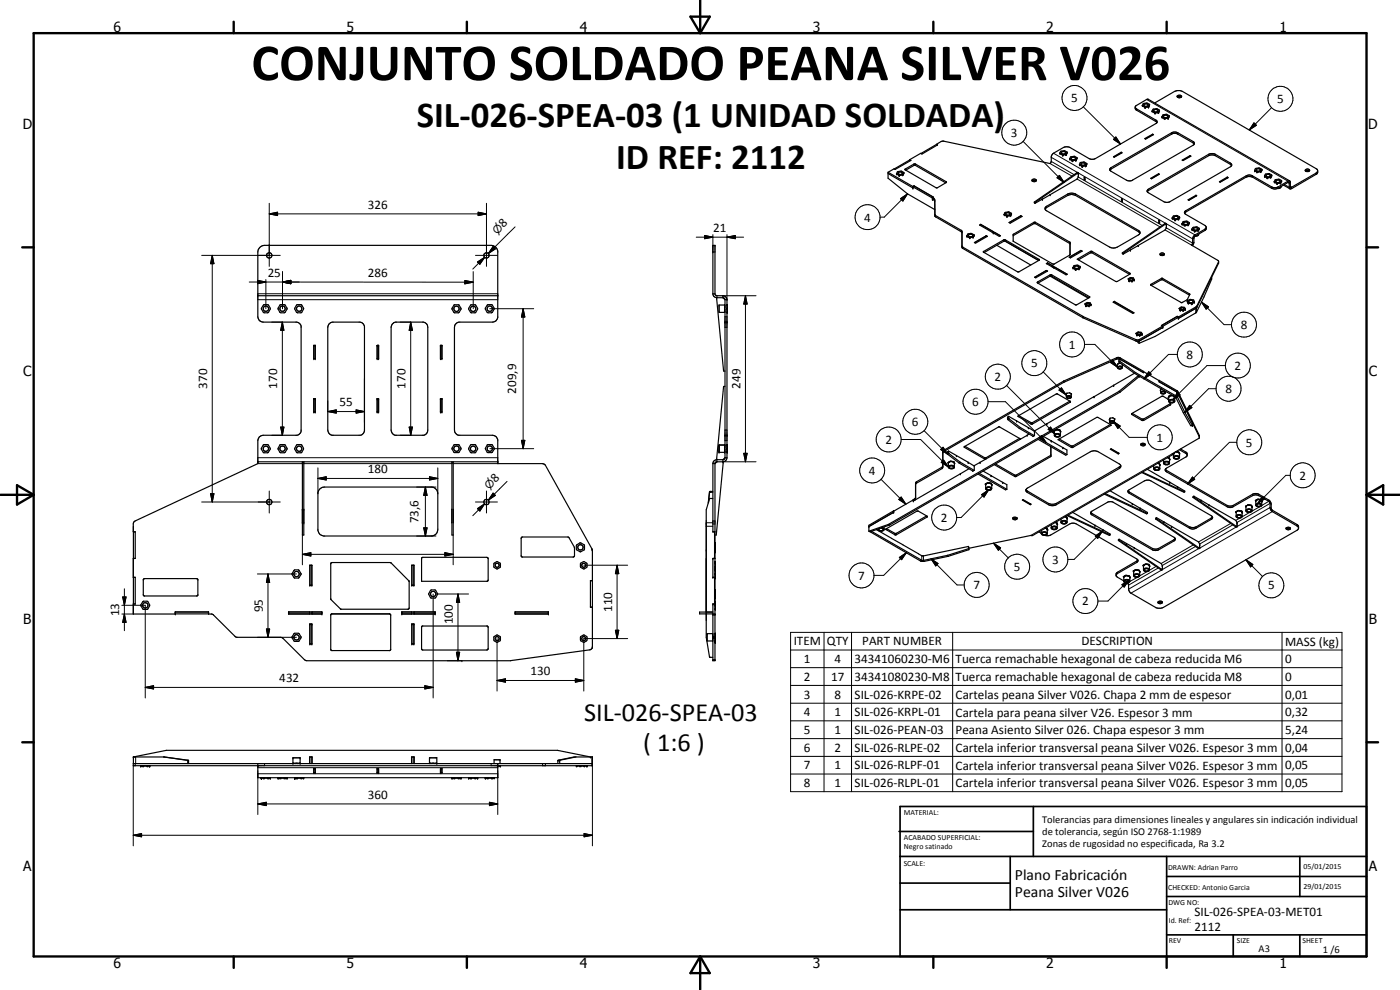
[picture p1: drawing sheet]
<svg xmlns="http://www.w3.org/2000/svg" width="420mm" height="297mm" viewBox="0 0 420 297" stroke-linecap="round" stroke-linejoin="round" font-family="sans-serif">
<defs><g id="words">
<text font-size="15.8" x="75.5" y="24">CONJUNTO SOLDADO PEANA SILVER V026</text>
<g font-size="11">
<text x="125.1" y="38.1">SIL-026-SPEA-03 (1 UNIDAD SOLDADA)</text>
<text x="184.9" y="50.7">ID REF: 2112</text>
</g>
<g font-size="7.9">
<text x="175.3" y="216.4">SIL-026-SPEA-03</text>
<text x="193.1" y="225.4">( 1:6 )</text>
</g>
<g font-size="4.7">
<text x="304.6" y="263.9">Plano Fabricación</text>
<text x="304.6" y="269.3">Peana Silver V026</text>
</g>
<g font-size="4.2">
<text x="34" y="9.6">6</text>
<text x="104" y="9.6">5</text>
<text x="174" y="9.6">4</text>
<text x="244" y="9.6">3</text>
<text x="314" y="9.6">2</text>
<text x="384" y="9.6">1</text>
<text x="6.8" y="38.7">D</text>
<text x="410.6" y="38.7">D</text>
<text x="7" y="112.9">C</text>
<text x="410.8" y="112.9">C</text>
<text x="7" y="187.1">B</text>
<text x="410.8" y="187.1">B</text>
<text x="7" y="261.4">A</text>
<text x="410.8" y="261.4">A</text>
<text x="34" y="290.4">6</text>
<text x="104" y="290.4">5</text>
<text x="174" y="290.4">4</text>
<text x="244" y="290.4">3</text>
<text x="314" y="290.4">2</text>
<text x="384" y="290.4">1</text>
</g>
<g font-size="3.9">
<text x="321.5" y="30.7">5</text>
<text x="383.3" y="30.9">5</text>
<text x="303.4" y="41.1">3</text>
<text x="110.4" y="62.7">326</text>
<text x="151.1" y="68.5" transform="rotate(-45 151.1 68.5)">8</text>
<text x="214.1" y="69.6">21</text>
<text x="259.4" y="66.5">4</text>
<text x="80.3" y="83.1">25</text>
<text x="110.4" y="83.1">286</text>
<text x="372.4" y="98.7">8</text>
<text x="320.7" y="104.6">1</text>
<text x="356.1" y="107.7">8</text>
<text x="309.4" y="110.2">5</text>
<text x="370.5" y="111">2</text>
<text x="62.2" y="116.7" transform="rotate(-90 62.2 116.7)">370</text>
<text x="83.2" y="116.7" transform="rotate(-90 83.2 116.7)">170</text>
<text x="121.7" y="116.7" transform="rotate(-90 121.7 116.7)">170</text>
<text x="154.9" y="118.2" transform="rotate(-90 154.9 118.2)">209,9</text>
<text x="222.2" y="116.7" transform="rotate(-90 222.2 116.7)">249</text>
<text x="298.4" y="114.3">2</text>
<text x="367.7" y="117.9">8</text>
<text x="101.9" y="122">55</text>
<text x="291.8" y="121.8">6</text>
<text x="273.7" y="127.9">6</text>
<text x="265.7" y="133.1">2</text>
<text x="347.1" y="132.5">1</text>
<text x="373.9" y="134">5</text>
<text x="110.4" y="142">180</text>
<text x="260.8" y="142.5">4</text>
<text x="390" y="143.9">2</text>
<text x="148.7" y="144.9" transform="rotate(-45 148.7 144.9)">8</text>
<text x="125.6" y="157" transform="rotate(-90 125.6 157)">73,6</text>
<text x="282.4" y="156.6">2</text>
<text x="257.5" y="173.9">7</text>
<text x="304.2" y="171.3">5</text>
<text x="315.8" y="169.1">3</text>
<text x="292.1" y="176.7">7</text>
<text x="380.6" y="176.9">5</text>
<text x="35.8" y="184.9" transform="rotate(-90 35.8 184.9)">13</text>
<text x="78.9" y="183.7" transform="rotate(-90 78.9 183.7)">95</text>
<text x="183.7" y="183.6" transform="rotate(-90 183.7 183.6)">110</text>
<text x="324.7" y="181.6">2</text>
<text x="135.9" y="187.4" transform="rotate(-90 135.9 187.4)">100</text>
<text x="238.2" y="193.6">ITEM</text>
<text x="248.2" y="193.7">QTY</text>
<text x="258.8" y="193.6">PART NUMBER</text>
<text x="324.6" y="193.7">DESCRIPTION</text>
<text x="385.6" y="193.8">MASS (kg)</text>
<text x="159.2" y="202.6">130</text>
<text x="241.3" y="199">1</text>
<text x="250.4" y="199">4</text>
<text x="256.5" y="199">34341060230-M6</text>
<text x="286.8" y="199.1">Tuerca remachable hexagonal de cabeza reducida M6</text>
<text x="385.6" y="199">0</text>
<text x="83.8" y="204.7">432</text>
<text x="241.3" y="209.6">3</text>
<text x="241.3" y="204.3">2</text>
<text x="249.4" y="204.3">17</text>
<text x="250.4" y="209.6">8</text>
<text x="256.5" y="204.3">34341080230-M8</text>
<text x="256.5" y="209.6">SIL-026-KRPE-02</text>
<text x="286.8" y="204.3">Tuerca remachable hexagonal de cabeza reducida M8</text>
<text x="286.8" y="209.7">Cartelas peana Silver V026. Chapa 2 mm de espesor</text>
<text x="385.6" y="204.3">0</text>
<text x="385.6" y="209.6">0,01</text>
<text x="241.3" y="214.9">4</text>
<text x="250.4" y="214.9">1</text>
<text x="256.5" y="214.9">SIL-026-KRPL-01</text>
<text x="286.8" y="215">Cartela para peana silver V26. Espesor 3 mm</text>
<text x="385.6" y="214.9">0,32</text>
<text x="241.3" y="220.2">5</text>
<text x="250.4" y="220.2">1</text>
<text x="256.5" y="220.2">SIL-026-PEAN-03</text>
<text x="286.8" y="220.3">Peana Asiento Silver 026. Chapa espesor 3 mm</text>
<text x="385.6" y="220.2">5,24</text>
<text x="241.3" y="225.6">6</text>
<text x="250.4" y="225.6">2</text>
<text x="256.5" y="225.6">SIL-026-RLPE-02</text>
<text x="286.8" y="225.6">Cartela inferior transversal peana Silver V026. Espesor 3 mm</text>
<text x="385.6" y="225.6">0,04</text>
<text x="241.3" y="230.8">7</text>
<text x="250.4" y="230.8">1</text>
<text x="256.5" y="230.8">SIL-026-RLPF-01</text>
<text x="286.8" y="230.9">Cartela inferior transversal peana Silver V026. Espesor 3 mm</text>
<text x="385.6" y="230.8">0,05</text>
<text x="110.4" y="239.7">360</text>
<text x="241.3" y="236.2">8</text>
<text x="250.4" y="236.1">1</text>
<text x="256.5" y="236.2">SIL-026-RLPL-01</text>
<text x="286.8" y="236.3">Cartela inferior transversal peana Silver V026. Espesor 3 mm</text>
<text x="385.6" y="236.2">0,05</text>
<text x="358.5" y="275">SIL-026-SPEA-03-MET01</text>
<text x="358.5" y="279.4">2112</text>
</g>
<g font-size="3.3">
<text x="149.2" y="70.5" transform="rotate(-45 149.2 70.5)">n</text>
<text x="146.8" y="146.9" transform="rotate(-45 146.8 146.9)">n</text>
</g>
<g font-size="3.1">
<text x="312.7" y="246.8">Tolerancias para dimensiones lineales y angulares sin indicación individual</text>
<text x="312.7" y="250.4">de tolerancia, según ISO 2768-1:1989</text>
<text x="312.7" y="254">Zonas de rugosidad no especificada, Ra 3.2</text>
<text x="377.7" y="285.6">A3</text>
<text x="397" y="285.9">1 /6</text>
</g>
<g font-size="2.4">
<text x="271.2" y="244.4">MATERIAL:</text>
<text x="271.3" y="252">ACABADO SUPERFICIAL:</text>
<text x="271.3" y="254.6">Negro satinado</text>
<text x="271.2" y="259.7">SCALE:</text>
<text x="350.6" y="261">DRAWN: Adrian Parro</text>
<text x="391.2" y="260.6">05/01/2015</text>
<text x="350.6" y="267">CHECKED: Antonio Garcia</text>
<text x="391.2" y="266.7">29/01/2015</text>
<text x="350.6" y="271.4">DWG NO:</text>
<text x="350.8" y="276.9">Id. Ref:</text>
<text x="350.8" y="282.8">REV</text>
<text x="371.2" y="282.9">SIZE</text>
<text x="390.9" y="282.9">SHEET</text>
</g>
</g></defs>
<g fill="none" stroke="#000" stroke-width=".35">
<path d="M340.7 32.1l.4 .6 5.9 3.4 .2 .3v.5l-18.9 10.9-1.5-.2-6.2-3.5-1.4 .1-3.2 1.9-.5 .7v1.6l-.4 .7-32-6.8-.7 .2-1.4 .8M340.7 32.1l.2-.4 3.2-1.9h.5l42.4 24.5M340.7 32.1l.2 .9 6.3 3.7M342.8 31.6l.1 .1M342.8 31.6l.1 .2M342.8 31.7l.1 .1M342.9 31.7l.6 .4M342.9 31.8l.6 .3M343.4 31.2h.8l.4 .2a.59 .59 0 0 1-.7 .6 .59 .59 0 0 1-.5-.8zM343.5 32.1l.3 .1M344.6 32l-.8 .2M344.8 31.9l-.2 .1"/>
<path d="M345 31.4v-.1a1.58 1.58 0 0 0-1.9-.1l-.3 .4M345 31.4l-.2 .5M345 31.4v.1M345.8 33.3l.1 .2M345.8 33.3l.2-.5a1.47 1.47 0 0 1 2 .3l-.2 .6M345.8 33.3l.1 .1M345.9 33.4l.6 .4M345.9 33.4v.1M346.3 33.1a.7 .7 0 0 1 .7-.3 .7 .7 0 0 1 .5 .6 .67 .67 0 0 1-.7 .2 .67 .67 0 0 1-.5-.5zM346.5 33.8l.2 .1M346.5 33.8l.1 .1M346.5 30.9l6-3.5a2.51 2.51 0 0 1 2.4 0l40.1 23.2a.72 .72 0 0 1 .4 .7 .72 .72 0 0 1-.4 .6l-7.5 4.3-.2-.1v-1.5l-.4-.4-3.3 1.9-1.3 .2-6.6-3.6-.8-.2-.9 .2-18.5 10.8v.6l.3 .2 5.8 3.3 .4 .6"/>
<path d="M346.6 33.9h.1M346.7 33.9h-.1M347.5 33.7l-.8 .2M347.6 33.7h.1M347.6 33.7h-.1M347.8 33.7h-.3M347.8 33.7h-.2M348.8 35.1h.1M349.2 34.8a.74 .74 0 0 1 .7-.3 .74 .74 0 0 1 .6 .6 .77 .77 0 0 1-1.3-.3zM349.5 35.6h.1M350.7 35.3l-.2 .1M350.7 35.3l.1-.6a1.49 1.49 0 0 0-1.9-.2l-.2 .6 .7 .5 1.1-.2"/>
<path d="M353.3 28.7h.2a.76 .76 0 0 1 1.1 .3 .66 .66 0 0 1-.7 .4 .66 .66 0 0 1-.6-.7zM353.4 29.1l.5-.1 .6 .1M266.5 52.1l7.5 4.3v-.4M266.5 51.7l7.5 4.3M266.5 51.7v1.8l5.9 4.7 8.2 4.7M269.1 52.1l.2-.5a1.52 1.52 0 0 1 2 .3l-.3 .5M269.1 52.1v.1M269.1 52.2h.1M269.1 52.2l.7 .4M269.6 51.8a.63 .63 0 0 1 .7-.3 .63 .63 0 0 1 .4 .7 .65 .65 0 0 1-.7 .2 .65 .65 0 0 1-.4-.6zM269.8 52.6h.2M269.8 52.6h.1"/>
<path d="M270 52.6h.1M270.8 52.5l-.8 .1M271 52.4l-.2 .1M271.6 50.8l3-1.6 9.4 5.5-2.9 1.7zM271.8 51.1l2.8-1.5 9.2 5.3M273 47.9l.4 .2-4.8 2.7-.3-.1-1.8 1M273 47.9v.1M273 48l-4.7 2.7M273 48l.3 .2M274.3 55.8l-.3 .2M274.3 55.8h.1M274.3 55.8l5.9 3.4-.3 .2"/>
<path d="M274.3 55.8l5.8 3.4M274.3 55.8l-.3 .2 5.9 3.4M279.9 59.4l.6 .6 .1 4.9 8.1 4.8M279.9 59.4v.4l.6 .6M281 43.3l.4 .2-4.7 2.7-.4-.2-3.3 1.9M281 43.3h.1M281 43.3l-4.6 2.8M281 43.3l.3 .3M309.8 54.3l.4-.2 .7 .2M309.8 54.4l-.1-.1a.63 .63 0 0 1 .6-.6 .63 .63 0 0 1 .7 .5l-.1 .2M309.8 54.4l.6 .1 .5-.1M312.8 59.7l-2.2 1.3"/>
<path d="M315.2 58.4h.1M315.2 58.4l-2.4 1.4M318.1 45.9l.2-.5a1.57 1.57 0 0 1 2 .3l-.4 .7-.9 .1M318.1 45.9l.1 .2M318.2 46.1l.6 .3M318.6 45.6a.72 .72 0 0 1 1.2 .3 .62 .62 0 0 1-.7 .4 .62 .62 0 0 1-.5-.7zM318.8 46.4l.2 .1M318.8 46.4h.1M320 46.3h-.1M321.1 47.7v.1M321.1 47.8l.2-.7a1.57 1.57 0 0 1 1.9 .3l-.3 .6M321.1 47.8l.6 .3"/>
<path d="M321.5 47.5l.3-.3 1 .2a.7 .7 0 0 1-.7 .5 .7 .7 0 0 1-.6-.4zM321.7 48.1l.3 .1M322.8 48l-.8 .2M323 47.9l-.2 .1M323.1 51.9l.3 .1M323.1 51.9l-12.7 8.7M323.1 51.9h.5M323.4 52l-12.8 8.7M323.6 51.9v1.2l-.4 .6-8 4.7M323.6 51.9l-.2 .1M324 49.3l.2-.5a1.51 1.51 0 0 1 2 .3l-.4 .6M324 49.3l.1 .1"/>
<path d="M324.1 49.4l.5 .4M324.5 49.1a.72 .72 0 0 1 1.2 .3 .76 .76 0 0 1-1.3-.3zM324.6 49.8l.3 .1M325.4 53.1l.2 .2v.8l-.2-.2zM325.5 53.8l-.1 .1M325.5 53.8l.1 .1M325.5 53.2v.6M325.8 49.7l-.9 .2M325.8 49.7h.1M333.2 50.5l18.8-10.8 1.5 .1 4.6 2.7a.59 .59 0 0 1 .4 .5 .59 .59 0 0 1-.4 .6l-18.6 10.6-1.3-.1-4.8-2.7-.3-.4zM334.2 47l2.3-1.3 .3 .1-2.4 1.4zM336.5 45.7v.1"/>
<path d="M336.5 45.8l.1 .1M336.5 45.8l-2.2 1.3M336.6 59.6l.2 .1v.8l-.2-.1zM336.7 59.7v.6M343.6 41.6l2.3-1.3 .3 .1-2.4 1.3zM344.4 57l18.9-10.9 1.4 .2 4.9 3v.4l-.3 .3-18.4 10.6h-1.4l-5-2.9-.3-.4zM345.3 53.5l2.4-1.4 .2 .2-2.3 1.3zM345.9 40.3v.1M346 40.5l-2.3 1.2M347.7 52.3l.1 .1M347.7 52.3l-2.2 1.3M347.7 52.1v.2"/>
<path d="M354.8 48l2.4-1.3 .2 .2-2.4 1.3zM356.6 59.9l2.3-1.3 .2 .1-2.3 1.4zM357.2 46.7v.2M357.2 46.9l-2.3 1.2M357.2 46.9h.1M358.4 43.2l-5.1-3.1-1.3-.1-18.9 11.1M358.9 58.6v.2M359 58.8l-2.3 1.3M366 54.5l2.3-1.4 .3 .2-2.4 1.4zM368.3 53.1v.2M368.3 53.3l-2.2 1.3M368.3 53.3l.1 .1"/>
<path d="M369.6 49.7l-4.9-3-1.4-.2-19 11M376.5 51.1l.3-.5a1.53 1.53 0 0 1 1.9 .3l-.2 .5M376.5 51.1l.1 .1M376.6 51.2l.6 .4M377.1 50.8a.72 .72 0 0 1 1.2 .3 .65 .65 0 0 1-.8 .4 .65 .65 0 0 1-.4-.7zM377.2 51.6h.1M377.2 51.6h.3M377.5 51.6h.1M378.3 51.5l-.8 .1M378.5 51.4l-.2 .1M379.5 52.8l.2-.5a1.58 1.58 0 0 1 1.9 .2l-.1 .6M379.5 52.8v.2"/>
<path d="M379.5 53l.7 .3M380 52.5a.71 .71 0 0 1 1.2 .3 .73 .73 0 0 1-1.3-.2zM380.2 53.3h.2M381.3 53.2l-.9 .1M381.3 53.2h.1M381.5 53.1l-.2 .1M382.4 54.5l.3-.5a1.52 1.52 0 0 1 1.9 .3l-.4 .6M382.4 54.5l.1 .1M382.5 54.6h.1M382.5 54.6l.6 .4M382.9 54.3a.84 .84 0 0 1 1.3 .1 .76 .76 0 0 1-.7 .4 .76 .76 0 0 1-.6-.5zM383.1 55h.3"/>
<path d="M383.4 56.6l-.8 .1-.9-.2-5.8-3.4-1.5-.1-18.9 11M384.2 54.9l-.8 .1M384.3 54.9h-.1M384.4 54.8l-.2 .1M384.5 56l-.5 .5-.6 .1M385.2 55.5l1.9 1.1M391.8 50.9a.73 .73 0 0 1 1.2 .3l-.4 .3-.6-.1-.3-.2zM391.8 51.3l.5-.2 .7 .2M395.5 51.2l-.4 1-7.5 4.4-.6-.1-.2-1.8-3.4 1.9M280.6 64.3l.2 .4 7.8 4.5 .2 5.3 36.3 20.9 16.1 7h.6l7.1-4.1M288.7 73.8l.3 .4 36.1 20.8 16 7 .7-.1 7.1-4.1M290.2 70.9h.1"/>
<path d="M290.2 70.9l.2-.6a1.46 1.46 0 0 1 2 .3l-.3 .5M290.2 70.9l.7 .3M290.7 70.5l.7-.2 .5 .3a.69 .69 0 0 1-.6 .5 .69 .69 0 0 1-.7-.5zM290.9 71.2v.1M292 71.2h-1.1M292.1 71.1l-.1 .1M292.4 72.8l3.6-2.1 .3 .2-3.5 2zM294 67.5l.3-.2 6 3.4-.4 .2zM294.3 67.3v.1M294.3 67.4l3.8 2.1M294.3 67.4l-.2 .2M295.1 75.5l6.3-3.6 10.5 6-6.4 3.7z"/>
<path d="M295.3 75.8l6.3-3.5 10.1 5.8M296 70.7v.1M296 70.8l-3.5 2M296 70.8l.3 .2M298.1 69.8l.1 .2 .3-.2 1.7 .9M298.1 69.5v.4M298.1 69.5l-.3 .2M299.1 73.6l10.2 5.9M301.4 64.3l.2-.5a1.49 1.49 0 0 1 1.9 .2l-.2 .6M301.4 64.3v.1M301.4 64.4l.9 .4M301.6 72.3l10.1 5.8"/>
<path d="M301.9 64a.65 .65 0 0 1 .7-.2 .65 .65 0 0 1 .5 .6l-1.1 .1-.2-.3zM302.2 64.8h.1M302.8 66.8l3.6-2.1 .3 .2-3.5 2.1zM303.2 64.7l-.9 .1M303.3 64.6l-.1 .1M304.1 70.7l6.4-3.6 10.6 6M304.1 70.3l6.6-3.6 10.4 6v3.8l-4.7 2.7h-.5l-11.8-6.8zM306.4 64.7v.1M306.4 64.8l-3.5 2M306.4 64.8l.3 .2M310.4 60.6l.2 .4M310.4 60.6l.2 .1"/>
<path d="M310.6 60.7v.3M313.7 62.8l.4-.5 6.4-3.7a2.4 2.4 0 0 1 2.3 0l18.9 10.9 .4 .5M313.7 62.8v-.5l.4-.4 6.4-3.7 1-.2h.8l19.4 11.1 .4 .5v.4M313.7 62.8l.4 .4 18.9 10.9a2.49 2.49 0 0 0 2.4 0l6.3-3.6 .4-.5M314 79.1l.4-.2 5.9 3.4-.4 .2zM314.1 79.1l.3-.1 1.7 .9M314.4 78.9v.1M316.1 79.9v.4M316.1 79.9l-.3 .2M320.9 77.2l3.5-2.1 .4 .3-3.5 2zM323.3 77.8l4.3-2.4 11.6 6.7-3.9 2.4h-.5zM323.6 78l4-2.2 11.4 6.5"/>
<path d="M324.4 75.1v.1M324.4 75.2l-3.4 2M324.4 75.2l.3 .2M336.7 60.3l.1 .1M336.8 60.3l-.2 .1M336.8 75.9l.3 .3M336.8 75.9l.3 .1M337.1 76v.2M347.8 66l.2 .2v.8l-.2-.2zM347.9 66.8h-.1M347.9 66.8h.1M347.9 66.1v.7"/>
<path d="M348.2 76.1a.7 .7 0 0 1 .7-.2 .7 .7 0 0 1 .5 .5l-.8 .3-.4-.2zM348.2 76.5l.5-.2 .7 .2M349.6 67.1h.4M349.6 67.1l.2 .1M349.6 67.1l-12.8 8.8M349.8 67.2l-12.7 8.8M350 67.1v1.3l-.3 .6-12.6 7.2M350 67.1l-.2 .1M351.8 65.4l.3-.5a1.51 1.51 0 0 1 1.8 .1l-.1 .7M351.8 65.4l.1 .1M351.9 65.5l.6 .4M351.9 65.5h.1"/>
<path d="M352.3 65.2a.76 .76 0 0 1 1.3 .1 .73 .73 0 0 1-.7 .4 .73 .73 0 0 1-.6-.5zM352.5 65.9h.3M353.6 65.8l-.8 .1M353.8 65.7l-.2 .1M354.7 67.1l.3-.5a1.5 1.5 0 0 1 1.9 .2l-.2 .6M354.7 67.1l.1 .1M354.8 67.2l.6 .4M355.2 66.8a.62 .62 0 0 1 .8-.2 .62 .62 0 0 1 .4 .6l-.9 .1-.3-.2zM355.4 67.6h.3M356.5 67.5l-.8 .1M356.7 67.4l-.2 .1M357.7 68.8l.1 .1"/>
<path d="M357.8 68.9l.2-.6a1.52 1.52 0 0 1 1.9 .3l-.2 .5M357.8 68.9l.6 .4M358.3 68.5l.1-.1a.54 .54 0 0 1 .7-.1 .54 .54 0 0 1 .2 .7 .77 .77 0 0 1-1.1-.4zM358.4 69.3h.3M358.7 69.3h.1M359.5 69.2l-.8 .1M359.7 69.1l-.2 .1M359.7 70.2l-.2 .5-.8 .2M362 68.2l-.4 .5-3.4 2.2-.3 .6v1.6l-.3 .4 8 4.7 .1 .8-6.6 13.3-5.5 3.2v-.4M362 68.2v.5l-.4 .4-3.2 2-.2 2.1-.4 .5M365.7 78.6l-6.6 13.3-5.5 3.2M77.4 88.7h72"/>
<path d="M79 91.6l.3-.2 1.3 .2 .5 1.2-.8 1.1h-1l-.8-1.1zM84 91.6l.3-.2 1.3 .2 .5 .9-.5 1.2-.3 .2-1.3-.2-.5-.9zM89 91.6l.3-.2 1.3 .2 .5 1-.5 1.1-.3 .2-1.3-.2-.5-.9zM98.8 97.2l.9-.6h8.4l.9 .6 .4 .8-.1 31.6-.5 .7-.7 .3h-8.4a1.61 1.61 0 0 1-1.3-1.6v-30.8zM117.8 97.2l.9-.6h8.4l.9 .6 .3 .5 .1 31.3a1.52 1.52 0 0 1-1.3 1.6h-8.4a1.63 1.63 0 0 1-1.3-1.6v-30.8zM136.2 91.6h1.6l.5 .9-.5 1.2h-1.6l-.5-.9zM141.2 91.6h1.6l.5 .9-.5 1.2h-1.6l-.5-.9zM146.2 91.6l.3-.2 1.3 .2 .5 1-.5 1.1h-1.6l-.5-.9zM215.2 89.3l-1-.4-.3-.8v-14.5h.7v14.7l.6 .4 2.3 .2 .5 .5 .2 .5v47.4l-.3 .8-1 .5M216.9 89.3h-1.8v.4l2.1 21.6h.4M216.9 89.3l.4 .2 .3 .4M216.9 89.3l.7 .6"/>
<path d="M217.5 91.5v2.2M217.6 91.5h-1.8v2.2h1.8M217.6 96.6h.6M217.6 89.9v47.4M217.6 91.7v.7M217.6 92.8v.7M218.2 92.6v.1M218.2 92.6h.1M218.2 91.4l.1 .2M218.2 91.4v2.5M218.2 92.8h.1M218.2 92.5h.1"/>
<path d="M218.3 93.7l-.1 .1M310.5 83.2l3.5-2 .4 .1-3.6 2.1zM311.4 84.6l4.1-2.2 11.6 6.7-4.3 2.4-11.4-6.6zM314 81.2h.1M314 81.2l-3.5 2M314 81.2l.3 .2M315.2 82.8l-3.7 2.2M315.2 82.8h.4l11.2 6.5M315.2 82.8l11.4 6.7M316.1 80.3l.2 .1M316.1 80.3h.1M316.3 80.4l.3-.2 3.6 2.1"/>
<path d="M322 80.3l.2-.5a1.58 1.58 0 0 1 1.9 .1l-.1 .7M322 80.3l.1 .1M322.1 80.4l.6 .4M322.5 80a.74 .74 0 0 1 1.3 .3 .77 .77 0 0 1-1.4-.2zM322.7 80.8h.2M323.8 80.7l-.9 .1M324 80.6h.1M324 80.6l-.2 .1M326 91.7l.7 .1M326.1 91.1a.45 .45 0 0 1 .6-.1 .45 .45 0 0 1 .2 .4 .46 .46 0 0 1-.5 .2 .46 .46 0 0 1-.3-.5zM326.7 91.8h.1M326.8 91.7l-.1 .1"/>
<path d="M326.8 91.7v.1M326.8 91.8h-.1M327.4 91.5l-.6 .2M327.4 91.4v.1M327.4 91.4l-.2-.5a1.21 1.21 0 0 0-1.5 .3l.3 .5M327.4 91.4h.1M334.1 90.7l.3-.3 5.9 3.5-.3 .1zM334.4 90.6l5.9 3.3M334.4 90.4v.2M334.4 90.6l-.2 .1M338.6 83.7a1.19 1.19 0 0 1 1.6-.3l.2 .5M338.6 83.7l.2 .4"/>
<path d="M338.8 84.1l.1 .1M338.9 84.2l.7 .1M339.1 83.6a.53 .53 0 0 1 .9 .3l-.7 .2-.3-.3zM339.8 84.3h-.2M340.4 83.9l-.6 .4M340.4 83.9h.1M341.4 99.9a.48 .48 0 0 1 .6-.1 .48 .48 0 0 1 .3 .5h-.8zM345.4 85.3l3.5-1.8 8.2 4.8a2.99 2.99 0 0 1-2.4 2.5l-9.3-5.2zM345.6 85.6l3.1-1.7 8.3 4.7M348.9 97.8v.5M348.9 98.3l-7 4.1v.6M353.3 95l.3 .2-4.7 2.7"/>
<path d="M353.3 94.9l-4.7 2.8 .3 .1M353.3 94.9v.1M353.3 94.9l.3 .2M353.9 92.5h.1a1.22 1.22 0 0 1 1.5-.2l.2 .4M353.9 92.5l.2 .5M354.1 93h.2M354.1 93h.1M354.2 93h.1M354.3 93l.7 .1M354.4 92.5a.42 .42 0 0 1 .6-.2 .42 .42 0 0 1 .1 .6l-.6-.1zM355 93.1h.1M355.7 92.7l-.7 .4"/>
<path d="M355.7 92.7v.1M356.6 90.9h.1M356.8 90.3l1.1-.1a.43 .43 0 0 1 0 .5 .43 .43 0 0 1-.5 .1l-.6-.2zM357.8 91.1h-.2M358.4 90.7l-.6 .4M358.5 90.6l-.2-.6a1.52 1.52 0 0 0-2 .3l.4 .7 .9 .1M358.5 90.6l-.1 .1M363.6 83.2v.7l-2.3 5.2-2.3 4.7-12.4 7.2-4.7 2M94.2 103.6h.4v4h-.4zM94.2 119.6h.4v4h-.4zM113.2 103.6h.4v4h-.4zM113.2 119.6h.4v4h-.4z"/>
<path d="M132.2 103.6h.4v4h-.4zM132.2 119.6h.4v4h-.4zM217.6 116h-.4l-2.1 21.9h2.1l.4-.6M320 118.4h.1M320 118.3v.8M320.3 118l-.2 .1M320.3 119h.9a.44 .44 0 0 1-.4 .4 .44 .44 0 0 1-.5-.4zM321 117.9h.1M321 117.9l-.8 .1-.2 .5M321 117.9l.6 .3M321.5 118.2v.9a.85 .85 0 0 1-1.5 0M321.5 119a.91 .91 0 0 0-1.5 .1"/>
<path d="M321.6 118.2v.1M321.6 118.2l-.1 .2M328.3 119l-17.9 10.3 .1 1.4-.5 .2M335.3 109.5h.1M335.4 109.4v.9M335.6 109.1l-.2 .2M335.6 110.2l.9-.1a.42 .42 0 0 1-.4 .5 .42 .42 0 0 1-.5-.4zM335.8 108.6l4.7 3.4M335.8 117.4l5.9-4.7 .3 .2-5.8 4.7M335.8 117.4l.4 .2M335.8 117.4l-69.2 40M336.1 107.7h-1l-15.9 7-36 20.8-.3 .4"/>
<path d="M336.1 107.7l7.1 4.1M336.1 107.7v.7M336.1 107.7l-.3 .2v.7M336.1 108.4l4.7 3.4M336.1 108.4l-.3 .2M336.2 117.6l-69.2 39.9M336.2 107.8l7 4M336.2 109l-.7 .1-.1 .6M336.8 109.4v1a.88 .88 0 0 1-1.4-.1M336.8 109.5v.1M336.8 110.2a.9 .9 0 0 0-1.4 .1M340.4 112l-12.1 7"/>
<path d="M340.5 112l12.3 7.2 2.3 4.6M340.8 111.8l12.3 7.1 2.5 4.8M340.8 111.8l-.3 .2M340.9 100l.1-.1a1.3 1.3 0 0 1 1.6-.1l.2 .4M340.9 100l.3 .5M341.2 100.5h.1M341.3 100.5l.7 .1M341.5 102.4v.4l.4 .2M342 100.6h.2M342.2 100.6h.1M342.8 100.2l-.6 .4M342.8 100.2h.1"/>
<path d="M343.2 111.8v-.4l-7.1-4.1-.6-.1-16.2 7.1-36.2 20.9-.2 5.3-7.9 4.5-.2 .3M343.2 111.5l4.7 2.7M347.9 114.1v.5l5.3 3M347.9 114.1l5.5 3.2 6.5 13.4v.8l-8.1 4.6 .4 .1 .3-.4M347.9 114.1l-.1 .1M348.3 116.9v.9M348.4 116.6l-.1 .6M348.5 116.7l-.1 .1M348.6 117.6a.51 .51 0 0 1 .6-.2 .51 .51 0 0 1 .3 .5 .52 .52 0 0 1-.5 .2 .52 .52 0 0 1-.4-.5zM349.8 117.4a.77 .77 0 0 1-.6 .8 .77 .77 0 0 1-.9-.4M349.8 117.6a.94 .94 0 0 0-1.5 .2M350.5 119.8l-1.5-.9h-.4l-9 5.3 3.1 2h.5l8.1-4.7-.2-.7"/>
<path d="M350.5 119.8h.1M350.6 119.8l.1 .3M350.7 119.2v1.2M350.8 119v.1M350.8 118.8v.2M351.1 118.7h.2M351.6 118.7l-.8 .3M351.6 118.7l.9 .3v1.4a.99 .99 0 0 1-.9 .5 .99 .99 0 0 1-.8-.7 1.12 1.12 0 0 1 1.7 .1M351.7 118.6l-.1 .1M351.8 118.6l-.9 .1-.2 .7 .1-.3M352.2 118.8l.1 .1M352.6 119l-.1 .3"/>
<path d="M353.1 117.6l.4 .3 6.4 13.2M353.4 117.8l4.5 9.2-.1 .6M77.4 138.6h72M79 133.6l.2-.2 1.3 .2 .6 1.2-.7 1-1.4-.1-.6-.9zM84 133.5h1.6l.5 1-.5 1.2-.3 .1-1.3-.1-.5-.9zM89 133.6l.2-.2 1.4 .2 .5 1.2-.6 1-1.5-.1-.5-.9zM90.8 138.6v21.9h.4v-21.9M90.8 138.9h.4M135.6 138.6v21.9h.4v-21.9M135.6 138.9h.4M136.2 133.5h1.6l.5 1-.5 1.2h-1.6l-.5-1zM141.2 133.6l.3-.2 1.3 .2 .5 1.2-.6 1-1.5-.1-.5-.9z"/>
<path d="M146.2 133.5h1.6l.5 1-.5 1.2h-1.6l-.5-1.1zM213.9 139.1v20.5h.7M215.2 138.6l-.6 .5h-.7M215.2 137.9l-.8 .3-.5 .9M217.5 133.5v2.2M217.6 130.6h.6M217.6 137.3l-.7 .6M217.6 133.5h-1.8v2.2h1.8M217.6 133.8v.6M217.6 134.9v.6M218.2 135.7v.1M218.2 134.7h.1"/>
<path d="M218.2 134.6h.1M218.2 135.7h.1M218.2 133.4v2.4M218.2 134.5h.1M218.2 133.5l.1 .1M218.2 134.8h.1M282.9 139.8l-.2 .4-7.8 4.5-.1 5.1-.7 .5M284.6 139.1l-.1-.3 .8-.5 1 .2 .1 .7M284.7 135.3l7.7 4.5M284.7 135.3l.1 .8 3.4 2.6M284.7 135.3l-.4 .3 .1 .7 3.5 2.6M285 139.9a.74 .74 0 0 1 1.2 .4l-.2 .2h-.8l-.4-.3z"/>
<path d="M285.1 138.4l-.5 .3M285.4 138.4l.9 .4M286 138.5h-.1a1.1 1.1 0 0 0-1.3 .4v1.4a1.15 1.15 0 0 0 1.8-.1v-1.3M286.3 138.6v.2M286.3 138.8l.1 .1M286.4 138.9h.1M286.5 138.9v.1M286.5 139l-.1 .1M287.9 138.9l4.1 2.5M288.2 138.7l-.3 .2M288.2 138.7l4.2 2.4M292.4 139.7v1.4"/>
<path d="M302.7 124.9l7.8 4.5M302.7 124.9l.1 .7M302.7 124.9l-.3 .2v.8l3.5 2.6M302.8 125.6v.1M302.8 125.7l3.5 2.6M305.5 124.9l11.7-6.7 4.1 2.3-11.6 6.8zM305.9 128.5l4.2 2.4M306 131.5l-10.3 5.9-6.1-3.5M306.1 131.8v-.2l-6.4-3.5-10.3 5.9 6.1 3.7 .4 .1M306.3 128.3l-.4 .2M306.3 128.3l4.1 2.4M308.3 130.6l-16 9.1"/>
<path d="M308.3 130.6h.1M308.9 130.2l-.6 .4M311.6 131.8l8.2 4.8 .4-.2M311.9 131.6l8.3 4.8M313.1 130.9l5.9 3.4M315.4 134l-.1 3-10.4 6-6.5-3.6M315.4 136.6l-10.5 6-6.2-3.4M316.4 129.5l-.1-.2 .8-.5 1 .2 .2 .7M316.4 129.4v.1M316.4 129.4v1.2a1.09 1.09 0 0 0 1.9 .1v-1.3M316.4 130.5a1.15 1.15 0 0 1 1.9 .1M316.7 129.1l.7-.2 .8 .4"/>
<path d="M316.7 129.1l-.3 .3M316.7 129.1l-.2 .1M316.8 130.4a.56 .56 0 0 1 .8-.2 .56 .56 0 0 1 .2 .7 .58 .58 0 0 1-.7 .1 .58 .58 0 0 1-.3-.6zM316.9 128.9l-.2 .2M317.3 128.9h.6M317.5 131.9l11.7-6.7 4.2 2.3-11.5 6.8zM318.1 129.1l.1 .1M318.2 129.2l.1 .2M318.2 129.3l.1 .2M318.3 129.5h.1M318.3 129.5v.1M319 134.3l1.2 .7v1.4"/>
<path d="M321.1 120.4l-11.4 6.5-4-2.2M332.9 125.9h.1M333 126.5a.87 .87 0 0 1 1.5 .1M333.2 127.4l-11.3 6.5-4-2.2M333.2 134.8l.3-.1 2.4 1.3-.3 .2zM333.2 125.5l-.1 .1M333.3 126.5l.9-.1a.45 .45 0 0 1-.5 .5 .45 .45 0 0 1-.4-.4zM333.4 134.7l2.3 1.2M333.9 125.3l.1 .1M334 125.3l-.8 .2-.2 .5M334 125.3l.6 .4-.1 .2M334.4 125.6l.1 1.1-.6 .3-.9-.2v-1"/>
<path d="M334.5 125.7v.2M335.6 136v.2M336.3 139.7l-.4 .4-18.9 10.9a2.51 2.51 0 0 1-2.3 0l-6.5-3.8-.3-.3M342.5 133.2a.75 .75 0 0 1 1.2 .2 .73 .73 0 0 1-.7 .4 .73 .73 0 0 1-.6-.5zM342.5 133.2l.3 .1 .8-.1M346.2 139.7v.9M347.5 138.9l.4 .1 .2 .7M347.7 139h-.3l.7 .4M348 139.1l.1 .3M348.1 139.4l-.2 1.6-1.2 .1-.5-.5M348.1 139.4v.1M349.2 138.8a1.14 1.14 0 0 1 1.8 .1"/>
<path d="M349.5 138.8a.7 .7 0 0 1 .7-.3 .7 .7 0 0 1 .5 .6 .7 .7 0 0 1-.7 .3 .7 .7 0 0 1-.5-.6zM350.5 137.2l.3 .1M350.6 137.3h-.2l.5 .2M350.8 137.3l.1 .2M350.8 137.3l.2 .7M350.9 137.5l.1 .2M351 137.7v1.3l-.6 .4-1.1-.2-.1-1.2M351 137.7v.2M351 120.2a.7 .7 0 0 1 .7-.2 .7 .7 0 0 1 .5 .5 .7 .7 0 0 1-.7 .3 .7 .7 0 0 1-.5-.6zM351.2 121.1l-8.1 4.7-3.3-1.8M352.2 136.3v.9M352.3 136.2l-42.4 24.5-19.1 3.8"/>
<path d="M352.5 137l.7-.1 .5 .3a.69 .69 0 0 1-.6 .4 .69 .69 0 0 1-.7-.4zM352.7 135.6h.6M353.3 135.6l-.3-.1 .8 .1 .2 .7M353.3 135.6h.2M353.5 135.6l.4 .4M353.6 135.6h-.1M353.9 135.8l.1 .3M353.9 134.9l2.4 1.5M354 137.2a1.08 1.08 0 0 0-1.8 0M354 136.1v1.2l-.4 .4-.8 .1-.6-.6M354 136.1h.1M354.3 134.7l1.9 1.2v1l-6.3 3.7-.2 .5 .4 .5 18.8 10.7 1-.2 6.2-3.5h1.5l3.4 2 .2 2.1 .5 .7 7.7 4.5 .3 .5"/>
<path d="M355.1 123.8l2.2 3.9M355.6 123.7l2.2 3.9M355.6 123.7l-.5 .1M357.3 127.7h.1M357.8 127.6l-.4 .1M40 157.9v26.3M96.1 146.6l1.3-.5h32a2 2 0 0 1 2 2v10.7a1.98 1.98 0 0 1-1.7 2l-33-.1-.6-.3-.7-1.2v-11.4zM135.6 152.8v4M136 156.8h.1M136 152.8h.1M213.9 149.6h-.9l-1 3.4v38.2l.9 5.9 1 .1M213.9 147.7l-1 .2-.3 2.8"/>
<path d="M213.9 147.4l-1 .2-.4 3.3M214.4 159.6v8M260.8 159.4l.3 .2M261.1 159.6l15.3 8.8h.9l7.3-1.5M261.6 159.4l15.2 8.8 7.6-1.6M263 158.9l4.6 2.6M263.5 158.7a.99 .99 0 0 0 .9 .7 .99 .99 0 0 0 .9-.5M264.3 158.5h.4a.36 .36 0 0 1 .4 .4 .36 .36 0 0 1-.4 .3l-.9-.2 .1-.4M264.7 158.4l.5 .2 .1 .3M265.3 158.1v.8M265.8 158.8l9.4-5.5 3.1 1.6-9.5 5.6zM266.6 157.4l.4 .1"/>
<path d="M266.6 157.4l-5.8 2M267 157.5l-5.9 2.1M268.2 153.3l-7.4 4.3v1.8M268.2 153.3h.1M268.2 153.3v.4M268.2 153.4v.3l-7.4 4.3M274.1 150l-5.9 3.4M278.1 154.8l-9.3 5.3-2.7-1.5M284.6 140a1.1 1.1 0 0 1 1.8 .1M288.2 142.2l-14.1 8.1v-.4l.7-.5M288.2 142.1v.1M290.8 140.6l-2.6 1.6"/>
<path d="M292.4 141.1l-.5 .2M293.5 142.2l8.3 4.8 .4-.2M293.9 142l8.3 4.8M295.1 141.4l2.4 1.3M295.7 145.2l.1 .2M295.8 145.4l-.1-.2 .7-.4 1.1 .2 .1 .7M295.8 145.4v.1M295.9 145.2h.1M295.9 145.2l-.1 1.5 .4 .4h.9a.53 .53 0 0 0 .5-.6 .53 .53 0 0 0-.7-.4l-1.1 .4M296.1 146.5a.68 .68 0 0 1 .7-.3 .68 .68 0 0 1 .5 .6l-.8 .2zM296.1 145.1l-.2 .1M296.2 145l-.3 .2"/>
<path d="M296.3 144.9l-.1 .1M296.6 144.9h.2M297 144.9l.6 .4v1.3M297 144.9l.1 .1M297 144.9l-.8 .1M297.3 144.9l-.2 .1M297.4 142.7l4.8 2.7v1.4M297.5 145.1l.1 .5M304 155.4l.5 .1 .7-.1M304.2 155.2l1 .2a.64 .64 0 0 1-.6 .6 .64 .64 0 0 1-.7-.6zM306.8 150l.2-.1 2.4 1.4-.2 .1zM306.9 150l2.3 1.3"/>
<path d="M308.2 146.6l19-11a2.48 2.48 0 0 1 2.4 0l6.3 3.6a.75 .75 0 0 1 .5 .7 .75 .75 0 0 1-.5 .7l-18.9 10.8a2.48 2.48 0 0 1-2.3 0l-6.3-3.6a.68 .68 0 0 1-.5-.6 .68 .68 0 0 1 .3-.6zM309.2 151.3v.1M309.3 151.2l-.1 .1M311.8 159.6l.7 .4M312.5 159.2v.9M312.8 159.9a.7 .7 0 0 1 1.2 .4 .63 .63 0 0 1-.7 .3 .63 .63 0 0 1-.5-.7zM313.8 158.4l.4 .1 .3 .5-.2 .1M314 158.4l-.3 .1 .5 .2M314.2 158.7l.1 1.4-.7 .5M314.2 158.6v.1M314.2 158.7l.2 .2M314.4 158.9h.1"/>
<path d="M314.4 159h-.1M315.5 158.3a1.14 1.14 0 0 1 1.8 0M315.8 158.2a.74 .74 0 0 1 1.2 .3 .7 .7 0 0 1-.7 .3 .7 .7 0 0 1-.5-.6zM316.8 156.7l.3 .1 .2 .6 .1-.1M316.8 156.8l.4 .2M316.9 156.7l-.1 .1M317.2 156.8v.2M317.2 157l.1 .1M317.3 157.1v1.4a1.12 1.12 0 0 1-1.8 0v-1.1M317.3 157.1v.1M318.4 156.6a1.13 1.13 0 0 1 1.8 0M318.8 156.5l.7-.2a.37 .37 0 0 1 .5 .4 .37 .37 0 0 1-.4 .4 .49 .49 0 0 1-.7 0 .49 .49 0 0 1-.1-.6z"/>
<path d="M319.7 155l.4 .1M319.9 155l-.3 .1 .5 .2M320.1 155.1l.1 .6M320.1 155.1v.2M320.1 155.3l.1 .3M320.1 155.3l.1 .1M320.2 155.4v1.4a1.11 1.11 0 0 1-1.8 0v-1.1M320.2 155.5h.1M320.2 154.7l12.7 6 .3-.2M320.3 155.6l-.1 .1M320.5 154.6l12.7 5.9M321.9 153.7l11.3 6.5v.3"/>
<path d="M327.4 153.7l18.9 11 1.4-.2 5-3M327.4 153.6l4.9-2.9a1.83 1.83 0 0 1 1.9 0l18.1 10.5 .4 .4v.3l-5 3.1-1.4 .1-18.6-10.6-.4-.4zM331.4 148.3l12.7 5.9 .3-.1M331.7 148.1l12.7 6M333.1 147.2l9.1 5.3M338.5 147.2l18.5 10.9 .7 .2 1.2-.2 5-3M338.6 147.2l4.9-2.9 1.5-.2 18.5 10.6a.57 .57 0 0 1 .4 .6 .57 .57 0 0 1-.4 .5l-4.6 2.7-1.4 .2-18.6-10.7-.4-.4zM342.2 152.5l2.2 1.3v.3M342.6 141.8l12.7 5.9 .2-.1M342.8 141.6l12.7 6M344.3 140.8l11.2 6.5v.3M346.5 140.5l.8-.2 .5 .3a.67 .67 0 0 1-.7 .4 .67 .67 0 0 1-.6-.5z"/>
<path d="M346.9 155.7l12.7 8.8M347.1 155.3l12.6 7.3 .3 .6v1.3M347.1 155.3l-.2 .4M347.1 155.6l-.2 .1M347.1 155.3v.3M347.1 155.6l12.7 8.8M348.1 140.6a1.08 1.08 0 0 0-1.9 0M349.7 140.8l19 11 1.4-.2 5.8-3.3 .7-.2 1 .1 3.5 2.1 .4 .7v1.5l.3 .5 7.4 4.4a1.01 1.01 0 0 1 0 1.7l-40.3 23.3h-1.9l-7.8-4.5-.4-.7-.1-1.6-.3-.7M358 149.3l12.8 8.7M358.3 148.9v.2M358.3 148.9l-.3 .4M358.3 148.9l4.5 2.6"/>
<path d="M358.3 149.1l-.3 .2M358.3 149.1l12.7 8.8M362.8 151.5l8.1 4.6 .4 .7v1.2M362.8 151.5h.1M370.8 158h.5M371 153.5v.3M371 157.9l-.2 .1M371 157.9l.3 .1M371 154.8a1.14 1.14 0 0 1 1.8 .1M371.3 154.8l.4-.2 .7 .1a.59 .59 0 0 1-.3 .7 .59 .59 0 0 1-.8-.3zM371.4 153.2l-.4 .3M371.5 153.2l1.1 .1 .2 .7 .1-.2"/>
<path d="M371.8 153.2l.9 .3M372.4 153.3h-.9l-.5 .3v1.4a1.13 1.13 0 0 0 1.8 0v-1.3M372.6 153.3l.1 .2M372.7 153.5l.1 .2M372.8 153.7l.1 .1M372.8 153.7v.1M373.9 153.2a1.04 1.04 0 0 1 1.8 0M374.1 151.8l-.3 .1 .1 .2M374.1 151.8l-.2 1.5a1.18 1.18 0 0 0 1.8 0l.1-1.2M374.3 153a.62 .62 0 0 1 .7-.2 .62 .62 0 0 1 .4 .6l-.9 .2-.3-.2zM374.3 151.6l-.2 .2M374.4 151.6h-.1"/>
<path d="M374.4 151.5l1.2 .1M374.8 151.5l.3 .1M375.1 151.6l.6 .3M375.1 151.6h-.8M375.4 151.6h-.3M375.6 151.6l.1 .7M375.6 151.6l.1 .2M375.8 152.1h.1M375.8 152.1l-.1 .1M376.8 150.2v.1M376.8 150.2l.7-.5 1 .2 .2 .6v-.1M376.8 150.2l.1 .3"/>
<path d="M376.9 151.4a1.12 1.12 0 0 1 1.8 .1M377.2 151.4a.82 .82 0 0 1 1.2 .1 .65 .65 0 0 1-.6 .5 .65 .65 0 0 1-.6-.6zM377.3 149.9l-.4 .4M377.3 150l-.4 .1M377.3 149.9h.1M377.7 149.8l.9 .4M378.3 149.9l-1 .1M378.5 150l.1 .2M378.6 150.2l.1 1.4a1.13 1.13 0 0 1-1.8 0v-1.3M378.6 150.2l.1 .2M386 158.4l.5 .1 .7-.1M386 158.4l.7-.2 .5 .2a.65 .65 0 0 1-.6 .6 .65 .65 0 0 1-.7-.4z"/>
<path d="M43.1 173.8l.3-.2h15.6l.4 .3v4.7l-.3 .2h-15.8l-.3-.2zM88.2 171.2l.3-.2 1.3 .2 .5 1.2-.6 1-1.5-.1-.5-.9zM93 169.6h.6v6h-.6zM93 169.6h.6M99.4 168.9l17.9-.1 5.5 5.5-.1 8.3-.2 .2h-20.3l-2.9-3.1zM123.6 169.6h.6v6h-.6zM123.6 169.6h.6M124.2 169.6v6M126.6 167.4l.3-.2 19.4 .1 .2 .3v6.6l-.3 .2h-19.7zM129.2 177.2l.2-.2 1.4 .2 .5 1-.5 1.1h-1.6l-.5-.9zM148.3 169l.7-.5 1.1 .5v1.3l-.8 .4-1-.4zM156.5 161.2l13.9-.1 .4 .2a6.1 6.1 0 0 1 1.6 5.5l-.3 .3h-15.4l-.3-.2z"/>
<path d="M173.1 163.4l.9-.5 1.3 .5v1.6l-1.1 .6-1.1-.6-.1-.2zM174.3 169l.8-.5 1 .5v1.3l-.8 .4-1-.4zM177.6 164.8l.1 .1M177.8 165.4l-.2-.8-14-25.2-.8-.3h-13.4v-7.1a1.61 1.61 0 0 0-1.6-1.4h-10.1a1.63 1.63 0 0 1-1.3-1.6l.1-31.3 .7-.9 .5-.2h10.1a1.61 1.61 0 0 0 1.6-1.3v-20a2.05 2.05 0 0 0-2-1.7h-68a2.07 2.07 0 0 0-2 2v19.4a1.65 1.65 0 0 0 1.6 1.6h10.1l.9 .6 .4 .8-.1 31.6-.5 .7-.7 .3h-10.1a1.65 1.65 0 0 0-1.6 1.6v6.9l-36.8 17.2-.5 .5-.1 2.8h.6v8h-.6v5.6h.6v8h-.6v3h12.6v-.6h10v.6l1.4 .2 6.8 6.7 13.8 .2 6.7 6.6 .8 .3h61.1l23.7-3.2 .6-.3 .3-.7M177.8 165.2v29M177.8 174.2h-.6v8h.6M214.4 173.2v8M214.6 167.6h-.7v5.6h.7M214.6 160.5h.4l2-21.9h-2l-.4 .3v59.3h-.7v-17h.7M214.6 171.2l.1-.2-.1 2.4M214.6 165.5v.1M214.6 172.3l.1 .1"/>
<path d="M214.6 173.3v.1M214.6 170.1h.1M214.6 170.1v.1M214.6 170.6v.1M214.6 169.1v.1M214.6 170.7h.1M214.6 162.9h.1M214.6 168.5h.1M214.6 168.5v2.2M214.6 177l.1 2.3M214.6 163.6l.1 .1M214.6 162.9v.1"/>
<path d="M214.6 163.5v.1M214.6 165.6h.1M214.6 177.1l.1 .1M214.6 177.1v.1M214.6 171.1l.1 .1M214.6 169.2h.1M214.6 170.3h.1M214.6 169h.1M214.6 168.5v.1M214.6 169v.1M214.7 172.1l-.1 .1M214.7 162.9v2.7"/>
<path d="M214.7 165.5l-.1 .1M214.7 164.8v.2M214.7 163.4l-.1 .1M214.7 178.1v.3M214.7 173.3l-.1 .1M267.6 161.5l9.1 5.3 13.9-2.8M284.4 166.6l.2 .3M290.6 164.6l.2 .3M290.6 164.6l-6.2 2M290.6 164l.2 .9M290.6 164v.6M290.8 164.9l-6.2 2"/>
<path d="M312.5 160.1l.2 .3 .9 .2M313.6 160.6l1 .1 .7-.2 5.8-3.3 1.4-.2 18.6 10.7a.57 .57 0 0 1 .4 .5 .57 .57 0 0 1-.4 .6l-5.7 3.3-.4 .4M314.3 160a1.09 1.09 0 0 0-1.8 .1M335.6 162.2l12.8 8.7M335.9 161.8l4.5 2.6M335.9 161.8l-.3 .4M335.9 162.1l-.3 .1M335.9 161.8v.3M335.9 162.1l12.7 8.7M337.2 173v.2M337.2 173.2l.1 .1M337.3 173.1v1.3"/>
<path d="M337.5 172.9l-.2 .2M337.5 172.9h-.2M337.6 174.2a.63 .63 0 0 1 .7-.3 .63 .63 0 0 1 .4 .7 .75 .75 0 0 1-1.1-.4zM337.8 172.7l-.3 .2M338.1 172.6l.3 .2M338.4 172.8l-.9 .1M338.4 172.8h.2M338.6 172.8l.4 .2M338.7 172.7l-.1 .1M339 172.8v.2M339 173v.1M339 173.1l.2 .3-.3-.6-1-.2-.8 .4 .1 .2"/>
<path d="M339 173.1l.1 .1M339.1 174.3a1 1 0 0 0-1-.4 1 1 0 0 0-.8 .6l1.1 .4M339.1 173.2l-.1 1.3-.6 .4M340.2 171.6l-.1-.3 .8-.4 1 .2 .1 .6M340.4 164.4l8.1 4.7 .4 .8M340.4 164.4h.1M340.5 172.5a.68 .68 0 0 1 .7-.2 .68 .68 0 0 1 .5 .6 .85 .85 0 0 1-1.3-.3zM340.6 171.1l-.4 .3v1.3M340.6 171.1l-.3 .1M340.7 171l-.1 .1M341 170.9l.4 .2M341.4 171.1l.6 .3"/>
<path d="M341.4 171.1h-.8M341.4 168l-6.3 4v.9l2.2 1.4M341.7 171l-.3 .1M341.9 171.2l.1 .2M342 171.4v1.3a1.05 1.05 0 0 1-1.8 0M342 172.6a1.09 1.09 0 0 0-1.8 .1M342.1 171.6l-.1 .1M343.1 169.6v.2M343.1 169.8v-.2l.7-.4 1 .1 .2 .7M343.1 169.8l.1 .1M343.2 170.9a1.17 1.17 0 0 1 1.8 0M343.2 169.5h.1"/>
<path d="M343.3 169.6l-.1 1.5a1.16 1.16 0 0 0 1.8 0v-1.4M343.4 170.9a.7 .7 0 0 1 .8-.3 .7 .7 0 0 1 .5 .5l-.1 .1a.72 .72 0 0 1-1.2-.3zM343.4 169.5h-.1M343.6 169.4l-.3 .2M343.7 169.3l-.1 .1M344 169.2l.2 .1M344.3 169.3l.7 .4M344.6 169.3l-1 .1M344.9 169.5l.1 .2M345 169.7v.1M345 169.8v.2M348.4 170.9l.2 .2 .2-.2"/>
<path d="M348.6 170.8l-.2 .1M348.6 170.8l.2 .1M348.8 169.9v1M359.6 164.5h.4M359.8 164.4l-.2 .1M359.8 164.4l.2 .1M42.8 180.6l.3-.2 1.3 .2 .5 1.2-.6 1-1.5-.1-.6-1.1zM52.6 184.2h10M52.6 183.6h10M86.6 183.6h10v.6h-10zM86.6 184.2h6.4M86.6 183.6h6.4"/>
<path d="M86.6 183.6v.6M92.9 183.6v.6M93 187.2h.6v6h-.6zM93 183.6v.6M93.6 184.2h3M93.6 183.6v.6M93.6 183.6h3M93.7 183.6v.6M99.4 184.3l17.6-.1 .3 .2v10.5l-.3 .3h-17.5l-.2-.3zM120.6 183.6h10v.6h-10zM120.6 184.2h3M120.6 183.6h3"/>
<path d="M123.5 183.6v.6M123.6 183.6v.6M123.6 187.2h.6v6h-.6zM124.2 184.2h6.4M124.2 183.6h6.4M124.2 183.6v.6M124.2 187.2v6M124.3 183.6v.6M126.6 187.9h19.7l.2 .3-.1 6.7-.3 .1-19.5-.1zM148.3 191l.7-.5 1.1 .5v1.3l-.8 .4-1-.4zM154.6 183.6h10v.6h-10zM154.6 184.2h10"/>
<path d="M154.6 183.6h10M154.6 183.6v.6M174.3 191l.8-.5 1 .5v1.3l-.8 .4-1-.4zM213.9 190.1v2.2M213.9 191.2l.8 .2M213.9 184.2h.7M213.9 183.6h-3.9v.6h3.9M213.9 190.1h-1.7v2.2h1.7M213.9 190.4v.6M213.9 191.4v.7M214.6 180.6l.1-.2v2.4v-.1M214.6 190.1l.1-.1v2.7"/>
<path d="M214.6 181.6h.1M214.6 190.2h.1M214.6 192.6v.1M214.6 192.7h.1M214.6 181.7l.1 .1M214.6 180.5l.1 .1M214.7 181.5l-.1 .1M214.7 192.3v.1M214.7 191.1l-.1 .1M347.6 180.6l.5 .1 .7-.1M347.6 180.5l.9-.1 .3 .2M347.6 180.5a.63 .63 0 0 0 .5 .7 .63 .63 0 0 0 .8-.4l-.1-.2"/>
<path d="M40 227.1v2M40 227.1h9.3M40 227.1l9.9-2h117.4l9.9 2M42.4 229.7h2.5M42.9 229.8h.1M44.2 229.8h.1M49.1 227.1l7.5 1M56.6 228.1h-.3v1M56.6 228.1v1M77.4 229.1v4.2h72v-4.2M78.4 233.4h.1M78.4 233.4h2.7"/>
<path d="M78.5 233.3l-.1 .1M78.6 233.3l-.2 .1M79.2 233.3l-.2 .1M79.2 233.3l.1 .1M80.4 233.4h-.1M80.4 233.3l.1 .1M80.5 233.4h.1M81.1 233.3v.1M81.1 233.4h.1M83.5 233.4h.1M83.5 233.4h2.6M83.5 233.3v.1"/>
<path d="M84.1 233.4h.2M84.2 233.3l-.2 .1M85.3 233.4h.3M86.1 233.3v.1M86.1 233.4h.1M87.9 229v-1.6h2.2v1.6M87.9 229h2.2M88 229l-.2 .1M88.1 229l.1 .1M88.5 233.4h.1M88.5 233.4h2.6M88.5 233.3v.1"/>
<path d="M88.8 229l-.2 .1M89.1 233.3l-.1 .1M89.2 233.3l.1 .1M89.2 229l.2 .1M89.9 229l-.2 .1M90 229h.1M90.4 233.3l-.1 .1M90.5 233.3l.1 .1M91 233.3l.1 .1M91.1 233.4h.1M92.9 229.1v-2h.8v2M93 227.1v2"/>
<path d="M93.6 227.1v2M94.2 230.6h.4v1.2h-.4zM113.2 230.6h.4v1.2h-.4zM123.5 229.1v-2h.8v2M123.6 227.1v2M124.2 227.1v2M128.9 229v-1.6h2.2v1.6M128.9 229h2.2M128.9 229h.1M129.1 229l.1 .1M129.8 229l-.2 .1M130.2 229l.1 .1"/>
<path d="M130.8 229v.1M131 229h.1M132.2 230.6h.4v1.2h-.4zM135.7 233.4h.1M135.7 233.4h2.6M135.8 233.3l-.1 .1M136.3 233.4h-.1M136.3 233.4h.2M136.4 233.3l-.1 .1M137.5 233.4h.3M138.2 233.3l.1 .1M138.3 233.4h.1"/>
<path d="M140.7 233.4h.1M140.7 233.4h2.6M140.7 233.3v.1M141.2 233.4h.3M142.6 233.3l.2 .1M142.7 233.4h-.2M143.2 233.3l.1 .1M143.3 233.4h.1M145.7 233.4h.1M145.7 233.3v.1M146.3 233.4h-.1M146.3 233.4h.2"/>
<path d="M146.3 233.3v.1M146.4 233.3l-.1 .1M147.5 233.4h.3M148.3 229.1v-1.1h1.8v1.1M148.3 233.4h.1M148.3 233.4h-2.6M150 229.7l.1 .1M150.1 229.7l-.7 .1M167.4 229.1l.1-1 4.8-1h5.5v2.6h-137.8v-.6h137.8M172.8 227.1l-4.7 1-.1 1M173.1 229.7l-.1 .1M174.1 229.8h.1"/>
<path d="M175.3 229.7l.1 .1M176.1 229.7v.1M176.1 229.7l-3.1 .1"/>
<circle cx="80.8" cy="76.6" r=".81"/>
<circle cx="146" cy="76.6" r=".8"/>
<circle cx="79.8" cy="92.6" r=".81"/>
<circle cx="84.8" cy="92.6" r=".81"/>
<circle cx="89.8" cy="92.6" r=".8"/>
<circle cx="137" cy="92.7" r=".81"/>
<circle cx="142" cy="92.7" r=".8"/>
<circle cx="147" cy="92.6" r=".81"/>
<circle cx="79.8" cy="134.6" r=".79"/>
<circle cx="84.8" cy="134.6" r=".8"/>
<circle cx="89.8" cy="134.6" r=".8"/>
<circle cx="137" cy="134.6" r=".8"/>
<circle cx="142" cy="134.7" r=".8"/>
<circle cx="147" cy="134.6" r=".8"/>
<circle cx="80.8" cy="150.6" r=".81"/>
<circle cx="146" cy="150.6" r=".81"/>
<circle cx="89" cy="172.2" r=".8"/>
<circle cx="130" cy="178.2" r=".79"/>
<circle cx="149.2" cy="169.6" r=".6"/>
<circle cx="174.2" cy="164.2" r=".79"/>
<circle cx="175.2" cy="169.6" r=".6"/>
<circle cx="43.6" cy="181.6" r=".8"/>
<circle cx="89" cy="191.2" r=".81"/>
<circle cx="89" cy="191.2" r="1.34"/>
<circle cx="149.2" cy="191.6" r=".59"/>
<circle cx="175.2" cy="191.6" r=".61"/>
</g>
<g fill="none" stroke="#000" stroke-width=".3">
<path d="M325.1 32l11.2 11.2M341.1 32.7v.4M344.1 29.8l42.4 24.6v.3l.4 .2 .4-.2M346.9 36v.4M351.6 39.8v.5M353.5 39.8v.5M376.3 36.9l.8 .7-2.2 1.4zM381.6 32.3l-6.7 6.7M270.2 59.6l2.2-1.4-1.4 2.1zM271.7 50.7v.3M272.4 58.2l-7 7h-1.3M274.3 49.2v.5"/>
<path d="M274.8 49.2v.5M280.3 59.6v.4M280.5 60v.4M284 54.5v.3M307 42.4l12.4 12.3M315.1 49.1l6.6 3.7M315.5 47.2l7.8 4.5M315.5 48.4l6.9 4M316.2 46l42.4 24.5v.4M317.2 53.3l.8-.7 1.4 2.1zM320.5 58.2v.4M322.8 58.2v.4"/>
<path d="M323.2 53.7l24.9 14.4M323.6 51.9l26.1 15.1M323.6 53.1l25.2 14.5M333.4 50.3v.4M334.9 41.1l1.4 2.1-2.1-1.4zM344.6 56.8v.4M358.1 42.5v.4M362.8 46.3v.4M364.7 46.3v.4M369.3 48.9v.4M374 52.7v.4M375.9 52.7v.4"/>
<path d="M381.7 56.1v.4M383.6 56.1v.4M385.5 55.4l1.4 .8 .4-.2 .3 .2v.4M395 51.9v.4M60.5 76.6h23.6M63.7 76.6l.5 2.5h-1zM63.7 76.6v74M80.8 64.2l2.5-.5v1zM80.8 64.2h65.2M80.8 61v18.9M142.7 76.6h6.6M143.3 78.6l2.1-1.4-1.4 2.1z"/>
<path d="M143.5 63.7l2.5 .5-2.5 .5zM145.4 77.2l-3.5 3.5M146 61v18.9M148 74l.7 .7-2.2 1.4zM154.6 68.1l-8.1 8M208.9 71.2h14.3M211.5 70.7l2.4 .5-2.4 .4zM213.9 75.6h.1M213.9 75.6h.7M213.9 70.4v5.2M218.2 71.2l2.5-.5v.9zM218.2 70.4v19.5"/>
<path d="M280.6 64.3v.5M280.8 64.7v.4M288.4 69.1v.4M288.7 69.5v.3M288.7 73.8v.4M289 74.2v.3M295.2 75.4v.3M301.2 72v.4M301.7 72v.4M304.2 70.3v.4M310.3 66.7v.4M310.8 66.7v.4"/>
<path d="M311.8 77.8v.3M314.1 61.9v.4M321 72.6v.5M321.1 72.8v.4M327.3 75.4v.5M327.7 75.4v.5M341.7 69.1v.4M349.7 69l7.9 4.5M350 67.1l7.9 4.6 .4-.2M350 68.4l7.9 4.5 .4-.2M355.8 63.2v.4M361.6 68.7v.4"/>
<path d="M365.7 78.6v.4M74.8 84.6l67.2 .1M77.3 84.1l2.5 .5-2.5 .5zM77.4 88.1h72M77.4 89.9h72M79.8 83.9v8.7M81.6 96.6h3.1M84.7 96.6l.5 2.5h-1zM84.7 96.6v34M84.8 84.6l2.5-.5v1zM84.8 81.4v11.2M120.1 96.6h3.2"/>
<path d="M123.3 96.6l.5 2.5h-1zM123.3 96.6v34M139.5 84.2l2.5 .5-2.5 .5zM142 81.5v11.1M147 92.6h13.2M157 92.6l.5 2.5h-1zM157 92.6v42M213.9 88.1h.7M215.2 88.7v.6M216.9 88.7h.1M216.9 88.7v.6M216.9 88.7h10"/>
<path d="M217.6 89.9h.6M217.6 98.2h.6M217.6 95h.6M218.2 89.9h.1M223.7 88.7l.5 2.5h-1zM223.7 88.7v49.9M311.4 84.6v.3M315.2 82.5v.3M315.6 82.5v.3M325 94.9v.4M325.1 95v.4M326.9 89v.3"/>
<path d="M339.1 82v.3M345.4 85.3v.3M348.5 83.6v.3M348.9 83.6v.3M357 88.2v.3M358.8 92.5v1.4M358.9 92.1v.4M359.1 92.3v1.3M359.2 91.8v.4M360.6 90.6l2.1 1.5-.7 .7zM360.6 90.6l6.8 6.8h2.2M109.4 113.6v13.1"/>
<path d="M302.1 115.7l14.6 14.6M313.1 111.6l6.8 6.9M317.8 117.1l.7-.7 1.4 2.1zM319.2 114.3v.4M319.3 114.3v.4M325.5 103.3h3.1l6.8 6.9M333.3 108.8l.7-.7 1.4 2.1zM334 108.1l1.4 2.1-2.1-1.4zM335.1 107.4v.3M336.2 107.4v.4M340.9 101.9v.4M342 101.9v.4"/>
<path d="M344.8 111.5l.7 .8-2.2 1.4zM353.1 117.6v1.3l-.3 .2M353.2 117.2v.4M353.3 106.3h-2.6l-7.4 7.4M353.4 117.8v1.4l-.5 .1M353.4 117.8l.7 .7-2.1 1.4zM353.5 117.5v.4M364.9 116.6h-2.2l-7.1 7.1M367.7 109.7a3.7 3.7 0 0 0 2.2 3.4M367.7 109.7a3.7 3.7 0 0 1 4.2-3.8 3.7 3.7 0 0 1 3.3 4.5 3.7 3.7 0 0 1-4.8 2.8M367.7 109.7h-5.5l-10.2 10.2M369.9 113.1l.4 .1"/>
<path d="M369.9 113.1a3.8 3.8 0 0 0-5 3.5M370.3 113.2a3.8 3.8 0 0 1 .4 6.6 3.8 3.8 0 0 1-5.8-3.2M77.4 137.3h72M77.4 139.1h13.4M81.6 130.6h3.1M84.2 128.1h1l-.5 2.5zM91.2 139.1h44.4M98.4 123.5l2.5-.5v1zM98.4 123.5h11M98.4 120.3v3.2M106.9 123l2.5 .5-2.5 .5zM120.1 130.6h3.2"/>
<path d="M122.8 128.1h1l-.5 2.5zM136 139.1h13.4M147 134.6h13.2M156.5 132.1h1l-.5 2.5zM215.2 137.9v.7M216.9 138.6h.1M216.9 137.9v.7M216.9 138.6h10M217.6 137.3h.6M217.6 132.2h.6M217.6 129h.6M223.2 136h1l-.5 2.6z"/>
<path d="M270.5 131.9h5.8l8.3 8.2M277.3 129.2l7.1 7.1M282.3 134.9l.7-.7 1.4 2.1zM282.5 138.7l.7-.7 1.4 2.1zM282.9 135.5v.4M282.9 139.8v.4M283.2 135.1v.4M284.7 135.9l-.4 .2M284.8 136.1l-.4 .2M289.5 134v.2M295.5 137.3v.4M295.9 137.3v.4"/>
<path d="M296.5 120.5h5.2l12.3 12.3M302.7 125.5l-.3 .2M302.8 125.7l-.3 .2M305.6 124.8v.2M306.1 131.6v.3M309.4 126.8v.4M309.9 126.8v.4M311.9 131.4l.7-.7 1.4 2.1zM314.6 128.8l.7-.7 1.4 2.2zM315.3 136.7v.3M315.4 136.5v.4M321.2 120.4v.3"/>
<path d="M321.5 133.8v.4M322 133.8v.4M333.3 127.4v.3M334.1 126.4l2.1 1.4-.7 .7zM334.1 126.4l4.8 4.8h5.4M339.7 124.1v.3M342.7 125.7v.5M343.2 125.7v.5M351.2 121.2v.3M351.8 136.1l-42.4 24.6M355.9 135.6v.5M357 121.6l.7 .7-2.1 1.4z"/>
<path d="M357.8 127.6l-.5 .1M359.9 130.7v.4M371.2 132.7h-2.2l-12.6 12.5M60.5 150.6h23.6M63.2 148.1h1l-.5 2.5zM80.8 147.3v6.6M95.4 143.6l2.5-.6v1zM95.4 143.6h36M95.4 140.4v7.7M125 146.1h5.8M127.2 158.4h1l-.5 2.4zM127.7 146.1l.5 2.5h-1z"/>
<path d="M127.7 146.1v14.7M128.9 143l2.5 .6-2.5 .4zM131.4 140.4v7.7M142.7 150.6h6.6M143.3 152.6l2.1-1.4-1.4 2.1zM145.4 151.2l-3.5 3.5M146 147.3v6.6M148 148l.7 .6-2.2 1.5zM152.2 144.4l-5.7 5.7M212 156.8h1.9M212 157.9h1.9M212.9 147.6v.3"/>
<path d="M213.1 147.4v.3M213.9 157.2h.7M213.9 156.3h.7M264.4 143.8l7.5 7.5M266 158.7v.2M269.7 149.9l.8-.8 1.4 2.2zM270.5 149.1l1.4 2.2-2.2-1.4zM274.5 149.6v.4M274.8 144.9v.4M274.8 149.3v.4M275 144.6v.4M278.2 154.9v.3"/>
<path d="M282.7 140.2v.4M294.6 148.4l2.1-1.4-1.4 2.1zM296.7 147l-8.3 8.3h-1.3M304.5 142.5v.5M305 142.5v.5M308.4 147.4v.4M314.7 151v.4M317 151v.4M327.7 154.1v.4M330.8 159.4l-8.4 8.5h-1.9M335.9 140.1v.5M338.9 147.6v.4"/>
<path d="M350.1 141.1v.5M357 158.1v.4M357.9 143.1l.7 .7-2.2 1.4zM358.9 158.1v.4M363.5 155.4v.4M368.2 151.6v.4M369.3 157.1l-9.6 5.5M370 157.5l-10 5.7M370.1 151.6v.4M371 158.2l-11 6.3M372.1 155.4l-1.2 .7M375.1 153.7l-2.3 1.4"/>
<path d="M375.9 148.3v.4M377.8 148.3v.4M378 152.1l-2.3 1.3M378.9 148.9l.7 .7-2.1 1.4zM380.8 150v.4l-2.1 1.3M381.5 152.5l-.3-.2-9.9 5.7M381.5 151.3l-.3-.3-9.9 5.8M381.8 153.1v.4l-42.4 24.5M387.2 142.6h-1.3l-8.4 8.4M389.2 157.4v.4M36.8 179.1h1l-.5 2.5zM37.3 176.7v12.5"/>
<path d="M77.2 172.2h11.8M80.4 172.2l.5 2.6h-.9zM80.4 172.2v19M90.8 166.3l2.5-.5v1zM90.8 166.3h45.2M90.8 160.5v9M125 160.8h5.8M130 178.2v31.2M130.8 178.2h9.8M133.5 165.8l2.5 .5-2.5 .5zM136 160.5v9M137.4 178.2l.6 2.5h-1z"/>
<path d="M137.4 178.2v20M175.2 169.6h13.2M185.2 169.6l.5 2.5h-1zM185.2 169.6v22M268.6 160v.4M269 160v.4M269.9 167.3l2.1-1.4-1.4 2zM272 165.9l-6.8 6.7h-2.9M276.6 166.8v1.3l-.3 .2M277.1 166.8l.2 1.6M279.4 167.7l2.1 1.4-.7 .7zM279.4 167.7l7.8 7.8h2.2"/>
<path d="M298.2 163l2.1 1.4-.7 .7zM298.2 163l4.4 4.4M328.7 160.8l2.1-1.4-1.4 2.1zM335.4 171.7v.4M336.7 175.4l2.1-1.4-1.4 2.1zM338.4 174.9h.1M338.8 174l-6.3 6.3h-3M341.1 168.4v.4M341.3 173.2l-2.3 1.3M344.3 171.5l-2.3 1.3M345.9 164.5v.5M346.9 170l-1.9 1.1"/>
<path d="M347.6 170.4l-8.9 5.2M347.7 164.5v.5M348.6 171.1l-9.9 5.7M352.3 161.9v.4M358.1 163.5l-9.6 5.6M358.8 164l-10 5.7M359.7 164.6l-10.9 6.3M373.9 167.9l2.1 1.5-.7 .7zM373.9 167.9l5 5.1M36.6 181.6h7v27.8M36.6 184.2h3.4M37.3 184.2l.5 2.5h-1z"/>
<path d="M77.2 191.2h11.8M80 188.7h.9l-.5 2.5zM134.3 198.2h4.3M137 195.7h1l-.6 2.5zM138.6 198.2h.1M149.2 191.6v15.7M184.7 189.1h1l-.5 2.5zM188.4 191.6h-13.2v15.7M213.9 197.9h.7M213.9 191.5h.7M213.9 190.9h.7M213.9 184.5h.7"/>
<path d="M237.3 189.7h165.4v47.8h-165.4zM237.3 195h165.4M247.3 189.7v47.8M255.6 189.7v47.8M285.9 189.7v47.8M384.8 189.7v47.8M43.6 206.2l2.5-.5v1zM43.6 206.2h86.4M127.5 205.7l2.5 .5-2.5 .5zM149.2 204.2l2.5-.5v1zM149.2 204.2h26M172.7 203.7l2.5 .5-2.5 .5z"/>
<path d="M237.3 200.3h165.4M237.3 205.7h165.4M237.3 211h165.4M237.3 216.3h165.4M40 229.7v24.1M40.6 229.1v.6M40.7 227.1v2M77.4 230.3h72M77.4 232.2h72M77.4 231.2v13.2M79.4 229.1v.6M147.4 229.1v.6"/>
<path d="M149.4 231.2v13.2M162.8 229.1v.6M163.7 229.1v.6M167.4 228.3h.6M167.5 228.1h.6M177.6 227.1v2.6M177.8 229.7v24.1M237.3 221.6h165.4M237.3 226.9h165.4M237.3 232.2h165.4M40 250.6l2.5-.5v1zM40 250.6h137.8"/>
<path d="M77.4 241.2l2.5-.5v1zM77.4 241.2h72M146.9 240.7l2.5 .5-2.5 .5zM175.3 250.1l2.5 .5-2.5 .5z"/>
<circle cx="304.4" cy="39.8" r="3.8"/>
<circle cx="322.5" cy="29.4" r="3.8"/>
<circle cx="384.3" cy="29.6" r="3.8"/>
<circle cx="260.4" cy="65.2" r="3.7"/>
<circle cx="373.3" cy="97.4" r="3.7"/>
<circle cx="299.5" cy="113" r="3.8"/>
<circle cx="310.4" cy="109" r="3.8"/>
<circle cx="321.7" cy="103.3" r="3.7"/>
<circle cx="357.1" cy="106.3" r="3.8"/>
<circle cx="266.7" cy="131.9" r="3.7"/>
<circle cx="274.7" cy="126.5" r="3.7"/>
<circle cx="292.8" cy="120.5" r="3.8"/>
<circle cx="348.1" cy="131.2" r="3.8"/>
<circle cx="374.9" cy="132.7" r="3.7"/>
<circle cx="261.7" cy="141.2" r="3.8"/>
<circle cx="283.4" cy="155.3" r="3.8"/>
<circle cx="391" cy="142.6" r="3.8"/>
<circle cx="258.6" cy="172.7" r="3.8"/>
<circle cx="293.1" cy="175.5" r="3.7"/>
<circle cx="305.2" cy="170" r="3.8"/>
<circle cx="316.8" cy="167.9" r="3.7"/>
<circle cx="381.5" cy="175.6" r="3.8"/>
<circle cx="325.8" cy="180.3" r="3.8"/>
</g>
<g fill="#000">
<circle cx="342.8" cy="31.6" r=".18"/>
<circle cx="343.5" cy="32.1" r=".18"/>
<circle cx="343.7" cy="32.2" r=".18"/>
<circle cx="343.8" cy="32.2" r=".18"/>
<circle cx="344.6" cy="32" r=".18"/>
<circle cx="344.7" cy="32" r=".18"/>
<circle cx="344.8" cy="31.9" r=".18"/>
<circle cx="345.8" cy="33.3" r=".18"/>
<circle cx="346.5" cy="33.8" r=".18"/>
<circle cx="346.6" cy="33.9" r=".18"/>
<circle cx="346.7" cy="33.9" r=".18"/>
<circle cx="347.5" cy="33.7" r=".18"/>
<circle cx="347.6" cy="33.7" r=".18"/>
<circle cx="347.8" cy="33.7" r=".18"/>
<circle cx="348" cy="33.1" r=".18"/>
<circle cx="348.7" cy="35.1" r=".18"/>
<circle cx="348.8" cy="35.2" r=".18"/>
<circle cx="349.4" cy="35.6" r=".18"/>
<circle cx="349.7" cy="35.6" r=".18"/>
<circle cx="350.5" cy="35.4" r=".18"/>
<circle cx="350.6" cy="35.4" r=".18"/>
<circle cx="350.7" cy="35.3" r=".18"/>
<circle cx="350.9" cy="34.8" r=".18"/>
<circle cx="269.1" cy="52.1" r=".18"/>
<circle cx="269.1" cy="52.2" r=".18"/>
<circle cx="269.8" cy="52.6" r=".18"/>
<circle cx="269.9" cy="52.6" r=".18"/>
<circle cx="270.8" cy="52.5" r=".18"/>
<circle cx="271" cy="52.4" r=".18"/>
<circle cx="271.3" cy="51.9" r=".18"/>
<circle cx="274" cy="56.4" r=".18"/>
<circle cx="279.9" cy="59.8" r=".18"/>
<circle cx="279.9" cy="59.4" r=".18"/>
<circle cx="312.8" cy="59.7" r=".18"/>
<circle cx="312.8" cy="59.8" r=".18"/>
<circle cx="315.2" cy="58.4" r=".18"/>
<circle cx="318.1" cy="45.9" r=".18"/>
<circle cx="318.2" cy="46.1" r=".18"/>
<circle cx="318.9" cy="46.5" r=".18"/>
<circle cx="319" cy="46.5" r=".18"/>
<circle cx="319.9" cy="46.4" r=".18"/>
<circle cx="319.9" cy="46.3" r=".18"/>
<circle cx="320.1" cy="46.2" r=".18"/>
<circle cx="320.3" cy="45.7" r=".18"/>
<circle cx="321" cy="47.6" r=".18"/>
<circle cx="321.1" cy="47.8" r=".18"/>
<circle cx="321.7" cy="48.1" r=".18"/>
<circle cx="321.8" cy="48.2" r=".18"/>
<circle cx="321.9" cy="48.2" r=".18"/>
<circle cx="322" cy="48.2" r=".18"/>
<circle cx="322.8" cy="48" r=".18"/>
<circle cx="322.9" cy="48" r=".18"/>
<circle cx="323" cy="47.9" r=".18"/>
<circle cx="323.2" cy="47.4" r=".18"/>
<circle cx="323.6" cy="52.9" r=".18"/>
<circle cx="323.6" cy="52.1" r=".18"/>
<circle cx="324" cy="49.3" r=".18"/>
<circle cx="324.1" cy="49.4" r=".18"/>
<circle cx="324.6" cy="49.8" r=".18"/>
<circle cx="324.8" cy="49.9" r=".18"/>
<circle cx="324.9" cy="49.9" r=".18"/>
<circle cx="325.8" cy="49.7" r=".18"/>
<circle cx="326" cy="49.7" r=".18"/>
<circle cx="326.2" cy="49.1" r=".18"/>
<circle cx="376.5" cy="51.1" r=".18"/>
<circle cx="376.6" cy="51.2" r=".18"/>
<circle cx="377.2" cy="51.6" r=".18"/>
<circle cx="378.3" cy="51.5" r=".18"/>
<circle cx="378.5" cy="51.4" r=".18"/>
<circle cx="378.7" cy="50.9" r=".18"/>
<circle cx="379.5" cy="52.8" r=".18"/>
<circle cx="379.5" cy="53" r=".18"/>
<circle cx="380.2" cy="53.3" r=".18"/>
<circle cx="380.4" cy="53.3" r=".18"/>
<circle cx="381.3" cy="53.2" r=".18"/>
<circle cx="381.5" cy="53.1" r=".18"/>
<circle cx="381.7" cy="52.6" r=".18"/>
<circle cx="382.4" cy="54.5" r=".18"/>
<circle cx="382.5" cy="54.6" r=".18"/>
<circle cx="383.1" cy="55" r=".18"/>
<circle cx="383.3" cy="55" r=".18"/>
<circle cx="383.4" cy="55" r=".18"/>
<circle cx="384.2" cy="54.9" r=".18"/>
<circle cx="384.3" cy="54.9" r=".18"/>
<circle cx="384.4" cy="54.8" r=".18"/>
<circle cx="384.6" cy="54.3" r=".18"/>
<circle cx="290.2" cy="70.8" r=".18"/>
<circle cx="290.2" cy="70.9" r=".18"/>
<circle cx="291" cy="71.3" r=".18"/>
<circle cx="291.1" cy="71.3" r=".18"/>
<circle cx="292" cy="71.2" r=".18"/>
<circle cx="292.1" cy="71.1" r=".18"/>
<circle cx="292.4" cy="70.6" r=".18"/>
<circle cx="298.1" cy="69.9" r=".18"/>
<circle cx="301.4" cy="64.3" r=".18"/>
<circle cx="301.4" cy="64.4" r=".18"/>
<circle cx="302.1" cy="64.8" r=".18"/>
<circle cx="302.2" cy="64.9" r=".18"/>
<circle cx="302.3" cy="64.8" r=".18"/>
<circle cx="303.2" cy="64.7" r=".18"/>
<circle cx="303.3" cy="64.6" r=".18"/>
<circle cx="303.6" cy="64.1" r=".18"/>
<circle cx="339.2" cy="75" r=".18"/>
<circle cx="341.6" cy="73.7" r=".18"/>
<circle cx="350" cy="68.2" r=".18"/>
<circle cx="350" cy="67.4" r=".18"/>
<circle cx="351.8" cy="65.4" r=".18"/>
<circle cx="351.9" cy="65.5" r=".18"/>
<circle cx="352.5" cy="65.9" r=".18"/>
<circle cx="352.6" cy="65.9" r=".18"/>
<circle cx="352.7" cy="65.9" r=".18"/>
<circle cx="352.8" cy="65.9" r=".18"/>
<circle cx="353.6" cy="65.8" r=".18"/>
<circle cx="353.8" cy="65.7" r=".18"/>
<circle cx="354" cy="65.2" r=".18"/>
<circle cx="354.7" cy="67.1" r=".18"/>
<circle cx="354.8" cy="67.2" r=".18"/>
<circle cx="355.4" cy="67.6" r=".18"/>
<circle cx="355.7" cy="67.6" r=".18"/>
<circle cx="356.5" cy="67.5" r=".18"/>
<circle cx="356.7" cy="67.4" r=".18"/>
<circle cx="356.9" cy="66.9" r=".18"/>
<circle cx="357.7" cy="68.7" r=".18"/>
<circle cx="357.8" cy="68.9" r=".18"/>
<circle cx="358.4" cy="69.3" r=".18"/>
<circle cx="358.6" cy="69.3" r=".18"/>
<circle cx="359.5" cy="69.2" r=".18"/>
<circle cx="359.7" cy="69.1" r=".18"/>
<circle cx="359.9" cy="68.6" r=".18"/>
<circle cx="217.6" cy="96.6" r=".18"/>
<circle cx="218.2" cy="96.6" r=".18"/>
<circle cx="218.2" cy="93.8" r=".18"/>
<circle cx="322.1" cy="80.4" r=".18"/>
<circle cx="322.7" cy="80.8" r=".18"/>
<circle cx="322.8" cy="80.8" r=".18"/>
<circle cx="322.9" cy="80.8" r=".18"/>
<circle cx="323.8" cy="80.7" r=".18"/>
<circle cx="324.2" cy="80.1" r=".18"/>
<circle cx="325.7" cy="91.2" r=".18"/>
<circle cx="325.8" cy="91.6" r=".18"/>
<circle cx="325.9" cy="91.7" r=".18"/>
<circle cx="326" cy="91.7" r=".18"/>
<circle cx="326.8" cy="91.8" r=".18"/>
<circle cx="327.4" cy="91.5" r=".18"/>
<circle cx="327.4" cy="91.4" r=".18"/>
<circle cx="338.8" cy="84.1" r=".18"/>
<circle cx="338.9" cy="84.2" r=".18"/>
<circle cx="339.6" cy="84.3" r=".18"/>
<circle cx="339.8" cy="84.3" r=".18"/>
<circle cx="340.3" cy="84" r=".18"/>
<circle cx="340.4" cy="83.9" r=".18"/>
<circle cx="348.9" cy="98.3" r=".18"/>
<circle cx="348.9" cy="97.9" r=".18"/>
<circle cx="353.6" cy="95.5" r=".18"/>
<circle cx="354.1" cy="93" r=".18"/>
<circle cx="354.2" cy="93" r=".18"/>
<circle cx="354.3" cy="93" r=".18"/>
<circle cx="355" cy="93.1" r=".18"/>
<circle cx="355.2" cy="93.1" r=".18"/>
<circle cx="355.7" cy="92.8" r=".18"/>
<circle cx="355.7" cy="92.7" r=".18"/>
<circle cx="356.3" cy="90.3" r=".18"/>
<circle cx="356.5" cy="90.8" r=".18"/>
<circle cx="356.7" cy="91" r=".18"/>
<circle cx="357.6" cy="91.1" r=".18"/>
<circle cx="357.7" cy="91.1" r=".18"/>
<circle cx="357.8" cy="91.1" r=".18"/>
<circle cx="358.4" cy="90.7" r=".18"/>
<circle cx="358.5" cy="90.6" r=".18"/>
<circle cx="94.2" cy="103.6" r=".18"/>
<circle cx="94.2" cy="107.6" r=".18"/>
<circle cx="94.2" cy="119.6" r=".18"/>
<circle cx="94.6" cy="103.6" r=".18"/>
<circle cx="94.6" cy="107.6" r=".18"/>
<circle cx="94.6" cy="119.6" r=".18"/>
<circle cx="113.2" cy="119.6" r=".18"/>
<circle cx="113.2" cy="107.6" r=".18"/>
<circle cx="113.2" cy="103.6" r=".18"/>
<circle cx="113.6" cy="103.6" r=".18"/>
<circle cx="113.6" cy="107.6" r=".18"/>
<circle cx="113.6" cy="119.6" r=".18"/>
<circle cx="132.2" cy="103.6" r=".18"/>
<circle cx="132.2" cy="119.6" r=".18"/>
<circle cx="132.2" cy="107.6" r=".18"/>
<circle cx="132.6" cy="119.6" r=".18"/>
<circle cx="132.6" cy="103.6" r=".18"/>
<circle cx="132.6" cy="107.6" r=".18"/>
<circle cx="320" cy="118.3" r=".18"/>
<circle cx="328.3" cy="119" r=".18"/>
<circle cx="334.2" cy="115.6" r=".18"/>
<circle cx="341.2" cy="100.5" r=".18"/>
<circle cx="341.7" cy="112.7" r=".18"/>
<circle cx="342" cy="100.6" r=".18"/>
<circle cx="342" cy="112.9" r=".18"/>
<circle cx="342.1" cy="100.6" r=".18"/>
<circle cx="342.7" cy="100.3" r=".18"/>
<circle cx="342.8" cy="100.2" r=".18"/>
<circle cx="343.2" cy="111.5" r=".18"/>
<circle cx="348.4" cy="116.6" r=".18"/>
<circle cx="77.4" cy="138.6" r=".18"/>
<circle cx="94.2" cy="123.6" r=".18"/>
<circle cx="94.6" cy="123.6" r=".18"/>
<circle cx="113.2" cy="123.6" r=".18"/>
<circle cx="113.6" cy="123.6" r=".18"/>
<circle cx="132.2" cy="123.6" r=".18"/>
<circle cx="132.6" cy="123.6" r=".18"/>
<circle cx="149.4" cy="138.6" r=".18"/>
<circle cx="215.8" cy="135.7" r=".18"/>
<circle cx="217.5" cy="133.5" r=".18"/>
<circle cx="217.5" cy="135.7" r=".18"/>
<circle cx="217.6" cy="130.6" r=".18"/>
<circle cx="218.2" cy="130.6" r=".18"/>
<circle cx="218.2" cy="133.5" r=".18"/>
<circle cx="287.1" cy="136.7" r=".18"/>
<circle cx="290.6" cy="138.7" r=".18"/>
<circle cx="294.1" cy="138.7" r=".18"/>
<circle cx="305.1" cy="126.3" r=".18"/>
<circle cx="308.3" cy="130.6" r=".18"/>
<circle cx="308.6" cy="128.3" r=".18"/>
<circle cx="314.1" cy="127.2" r=".18"/>
<circle cx="315.5" cy="132.3" r=".18"/>
<circle cx="319" cy="134.3" r=".18"/>
<circle cx="333" cy="125.8" r=".18"/>
<circle cx="351.1" cy="137.8" r=".18"/>
<circle cx="357.8" cy="127.6" r=".18"/>
<circle cx="90.8" cy="152.8" r=".18"/>
<circle cx="90.8" cy="156.8" r=".18"/>
<circle cx="91.2" cy="156.8" r=".18"/>
<circle cx="91.2" cy="152.8" r=".18"/>
<circle cx="260.8" cy="158" r=".18"/>
<circle cx="268.2" cy="153.7" r=".18"/>
<circle cx="274.1" cy="150.3" r=".18"/>
<circle cx="274.1" cy="150" r=".18"/>
<circle cx="288.2" cy="142.2" r=".18"/>
<circle cx="297.4" cy="142.7" r=".18"/>
<circle cx="297.5" cy="142.7" r=".18"/>
<circle cx="300.9" cy="144.7" r=".18"/>
<circle cx="314.4" cy="158.9" r=".18"/>
<circle cx="317.3" cy="157.2" r=".18"/>
<circle cx="328.6" cy="157.6" r=".18"/>
<circle cx="331" cy="159" r=".18"/>
<circle cx="339.8" cy="151.1" r=".18"/>
<circle cx="342.2" cy="152.5" r=".18"/>
<circle cx="349.3" cy="156.6" r=".18"/>
<circle cx="351.1" cy="144.7" r=".18"/>
<circle cx="351.6" cy="157.9" r=".18"/>
<circle cx="353.4" cy="146" r=".18"/>
<circle cx="360.5" cy="150.1" r=".18"/>
<circle cx="362.8" cy="151.5" r=".18"/>
<circle cx="371.3" cy="157" r=".18"/>
<circle cx="371.3" cy="157.8" r=".18"/>
<circle cx="375.7" cy="152" r=".18"/>
<circle cx="378.7" cy="150.4" r=".18"/>
<circle cx="93" cy="175.6" r=".18"/>
<circle cx="93.6" cy="175.6" r=".18"/>
<circle cx="123.6" cy="175.6" r=".18"/>
<circle cx="124.2" cy="175.6" r=".18"/>
<circle cx="213.9" cy="167.6" r=".18"/>
<circle cx="213.9" cy="173.2" r=".18"/>
<circle cx="214.6" cy="162.9" r=".18"/>
<circle cx="214.6" cy="170.7" r=".18"/>
<circle cx="214.6" cy="168.5" r=".18"/>
<circle cx="214.6" cy="165.6" r=".18"/>
<circle cx="214.7" cy="171" r=".18"/>
<circle cx="214.7" cy="173.3" r=".18"/>
<circle cx="214.7" cy="163.4" r=".18"/>
<circle cx="214.7" cy="165.5" r=".18"/>
<circle cx="214.7" cy="163.7" r=".18"/>
<circle cx="214.7" cy="179.3" r=".18"/>
<circle cx="214.7" cy="172.1" r=".18"/>
<circle cx="214.7" cy="171.2" r=".18"/>
<circle cx="214.7" cy="168.5" r=".18"/>
<circle cx="214.7" cy="165" r=".18"/>
<circle cx="214.7" cy="164.8" r=".18"/>
<circle cx="214.7" cy="179.5" r=".18"/>
<circle cx="214.7" cy="178.4" r=".18"/>
<circle cx="214.7" cy="178.1" r=".18"/>
<circle cx="214.7" cy="173.4" r=".18"/>
<circle cx="214.7" cy="172.4" r=".18"/>
<circle cx="214.7" cy="162.9" r=".18"/>
<circle cx="214.7" cy="177.2" r=".18"/>
<circle cx="214.7" cy="170.7" r=".18"/>
<circle cx="214.7" cy="177" r=".18"/>
<circle cx="338.1" cy="163.1" r=".18"/>
<circle cx="340.4" cy="164.4" r=".18"/>
<circle cx="360" cy="164.2" r=".18"/>
<circle cx="360" cy="163.4" r=".18"/>
<circle cx="360" cy="164.3" r=".18"/>
<circle cx="52.6" cy="183.6" r=".18"/>
<circle cx="52.6" cy="184.2" r=".18"/>
<circle cx="93" cy="193.2" r=".18"/>
<circle cx="93" cy="187.2" r=".18"/>
<circle cx="93.6" cy="187.2" r=".18"/>
<circle cx="93.6" cy="193.2" r=".18"/>
<circle cx="96.6" cy="184.2" r=".18"/>
<circle cx="96.6" cy="183.6" r=".18"/>
<circle cx="120.6" cy="184.2" r=".18"/>
<circle cx="120.6" cy="183.6" r=".18"/>
<circle cx="123.6" cy="187.2" r=".18"/>
<circle cx="123.6" cy="193.2" r=".18"/>
<circle cx="124.2" cy="187.2" r=".18"/>
<circle cx="124.2" cy="193.2" r=".18"/>
<circle cx="130.6" cy="184.2" r=".18"/>
<circle cx="130.6" cy="183.6" r=".18"/>
<circle cx="164.6" cy="183.6" r=".18"/>
<circle cx="164.6" cy="184.2" r=".18"/>
<circle cx="177.8" cy="194.2" r=".18"/>
<circle cx="213.9" cy="184.2" r=".18"/>
<circle cx="213.9" cy="191.2" r=".18"/>
<circle cx="213.9" cy="181.2" r=".18"/>
<circle cx="214.6" cy="191.2" r=".18"/>
<circle cx="214.6" cy="184.2" r=".18"/>
<circle cx="214.6" cy="192.7" r=".18"/>
<circle cx="214.7" cy="191.1" r=".18"/>
<circle cx="214.7" cy="192.7" r=".18"/>
<circle cx="214.7" cy="181.5" r=".18"/>
<circle cx="214.7" cy="182.7" r=".18"/>
<circle cx="214.7" cy="192.3" r=".18"/>
<circle cx="214.7" cy="191.4" r=".18"/>
<circle cx="214.7" cy="182.8" r=".18"/>
<circle cx="214.7" cy="181.8" r=".18"/>
<circle cx="214.7" cy="180.6" r=".18"/>
<circle cx="214.7" cy="190" r=".18"/>
<circle cx="214.7" cy="180.4" r=".18"/>
<circle cx="214.7" cy="192.4" r=".18"/>
<circle cx="214.7" cy="190.2" r=".18"/>
<circle cx="40" cy="227.1" r=".18"/>
<circle cx="42.2" cy="229.8" r=".18"/>
<circle cx="42.3" cy="229.8" r=".18"/>
<circle cx="42.8" cy="229.8" r=".18"/>
<circle cx="43.1" cy="229.8" r=".18"/>
<circle cx="44.1" cy="229.8" r=".18"/>
<circle cx="44.4" cy="229.8" r=".18"/>
<circle cx="44.9" cy="229.8" r=".18"/>
<circle cx="77.4" cy="229.7" r=".18"/>
<circle cx="78.4" cy="233.4" r=".18"/>
<circle cx="78.5" cy="233.4" r=".18"/>
<circle cx="79" cy="233.4" r=".18"/>
<circle cx="79.3" cy="233.4" r=".18"/>
<circle cx="80.3" cy="233.4" r=".18"/>
<circle cx="80.6" cy="233.4" r=".18"/>
<circle cx="81.1" cy="233.4" r=".18"/>
<circle cx="83.5" cy="233.4" r=".18"/>
<circle cx="84" cy="233.4" r=".18"/>
<circle cx="84.3" cy="233.4" r=".18"/>
<circle cx="85.3" cy="233.4" r=".18"/>
<circle cx="85.6" cy="233.4" r=".18"/>
<circle cx="86.1" cy="233.4" r=".18"/>
<circle cx="87.9" cy="227.4" r=".18"/>
<circle cx="87.9" cy="229" r=".18"/>
<circle cx="88.5" cy="233.4" r=".18"/>
<circle cx="89" cy="233.4" r=".18"/>
<circle cx="89.3" cy="233.4" r=".18"/>
<circle cx="90.1" cy="227.4" r=".18"/>
<circle cx="90.1" cy="229" r=".18"/>
<circle cx="90.3" cy="233.4" r=".18"/>
<circle cx="90.6" cy="233.4" r=".18"/>
<circle cx="91.1" cy="233.4" r=".18"/>
<circle cx="94.2" cy="231.8" r=".18"/>
<circle cx="94.6" cy="231.8" r=".18"/>
<circle cx="113.2" cy="231.8" r=".18"/>
<circle cx="113.6" cy="231.8" r=".18"/>
<circle cx="131.1" cy="229" r=".18"/>
<circle cx="132.2" cy="231.8" r=".18"/>
<circle cx="132.6" cy="231.8" r=".18"/>
<circle cx="135.7" cy="233.4" r=".18"/>
<circle cx="136.2" cy="233.4" r=".18"/>
<circle cx="136.5" cy="233.4" r=".18"/>
<circle cx="137.5" cy="233.4" r=".18"/>
<circle cx="137.8" cy="233.4" r=".18"/>
<circle cx="138.3" cy="233.4" r=".18"/>
<circle cx="140.7" cy="233.4" r=".18"/>
<circle cx="141.2" cy="233.4" r=".18"/>
<circle cx="141.5" cy="233.4" r=".18"/>
<circle cx="142.5" cy="233.4" r=".18"/>
<circle cx="142.8" cy="233.4" r=".18"/>
<circle cx="143.3" cy="233.4" r=".18"/>
<circle cx="145.7" cy="233.4" r=".18"/>
<circle cx="146.2" cy="233.4" r=".18"/>
<circle cx="146.5" cy="233.4" r=".18"/>
<circle cx="147.5" cy="233.4" r=".18"/>
<circle cx="147.8" cy="233.4" r=".18"/>
<circle cx="148.3" cy="233.4" r=".18"/>
<circle cx="149.4" cy="229.7" r=".18"/>
<circle cx="149.4" cy="229.1" r=".18"/>
<circle cx="150.1" cy="228" r=".18"/>
<circle cx="150.1" cy="229.8" r=".18"/>
<circle cx="150.2" cy="229.8" r=".18"/>
<circle cx="173" cy="229.8" r=".18"/>
<circle cx="173.1" cy="229.8" r=".18"/>
<circle cx="174" cy="229.8" r=".18"/>
<circle cx="174.3" cy="229.8" r=".18"/>
<circle cx="175.3" cy="229.8" r=".18"/>
<circle cx="175.4" cy="229.8" r=".18"/>
<circle cx="176.1" cy="229.8" r=".18"/>
<circle cx="176.2" cy="229.8" r=".18"/>
<circle cx="177.2" cy="227.1" r=".18"/>
</g>
<g fill="none" stroke="#000" stroke-width=".71">
<path d="M10.1 9.9h400v277.1h-400zM70.1 6.5v3.4M140.1 6.5v3.4M207.2 5h5.8l-2.9 4.9zM210.1 0v9.9M280.1 6.5v3.4M350.1 6.5v3.4M6.7 74.2h3.4M410.1 74.2h3.5M.1 148.5h10M5.1 145.6l5 2.9-5 2.9zM410.1 148.5h10"/>
<path d="M410.1 148.5l5-2.9v5.8zM6.7 222.7h3.4M410.1 222.7h3.5M70.1 287v3.4M140.1 287v3.4M210.1 287v10M210.1 287l2.9 5h-5.8zM280.1 287v3.4M350.1 287v3.4"/>
</g>
<g fill="none" stroke="#000" stroke-width=".51">
<path d="M269.8 249.5h40.3M270.1 242h140v45h-140zM270.1 257h140M303.2 257v16M310.1 242v15M350.1 257v30M390.1 257v12M270.1 265h33.1M270.1 273h80M350.1 269h60M350.1 263h60M350.1 280.5h60"/>
<path d="M370.1 280.5v6.5M390.1 280.5v6.5"/>
</g>
<g fill="#000">
<path d="M376.3 36.9l.8 .7-2.2 1.4zM317.2 53.3l.8-.7 1.4 2.1zM334.9 41.1l1.4 2.1-2.1-1.4zM63.7 76.6l.5 2.5h-1zM80.8 64.2l2.5-.5v1zM143.5 63.7l2.5 .5-2.5 .5zM143.3 78.6l2.1-1.4-1.4 2.1zM148 74l.7 .7-2.2 1.4zM211.5 70.7l2.4 .5-2.4 .4zM218.2 71.2l2.5-.5v.9zM270.2 59.6l2.2-1.4-1.4 2.1zM77.3 84.1l2.5 .5-2.5 .5z"/>
<path d="M84.7 96.6l.5 2.5h-1zM84.8 84.6l2.5-.5v1zM123.3 96.6l.5 2.5h-1zM139.5 84.2l2.5 .5-2.5 .5zM157 92.6l.5 2.5h-1zM223.7 88.7l.5 2.5h-1zM360.6 90.6l2.1 1.5-.7 .7zM317.8 117.1l.7-.7 1.4 2.1zM334 108.1l1.4 2.1-2.1-1.4zM344.8 111.5l.7 .8-2.2 1.4zM353.4 117.8l.7 .7-2.1 1.4zM84.2 128.1h1l-.5 2.5z"/>
<path d="M98.4 123.5l2.5-.5v1zM106.9 123l2.5 .5-2.5 .5zM122.8 128.1h1l-.5 2.5zM156.5 132.1h1l-.5 2.5zM223.2 136h1l-.5 2.6zM282.3 134.9l.7-.7 1.4 2.1zM282.5 138.7l.7-.7 1.4 2.1zM311.9 131.4l.7-.7 1.4 2.1zM314.6 128.8l.7-.7 1.4 2.2zM334.1 126.4l2.1 1.4-.7 .7zM357 121.6l.7 .7-2.1 1.4zM63.2 148.1h1l-.5 2.5z"/>
<path d="M95.4 143.6l2.5-.6v1zM127.2 158.4h1l-.5 2.4zM127.7 146.1l.5 2.5h-1zM128.9 143l2.5 .6-2.5 .4zM143.3 152.6l2.1-1.4-1.4 2.1zM148 148l.7 .6-2.2 1.5zM270.5 149.1l1.4 2.2-2.2-1.4zM294.6 148.4l2.1-1.4-1.4 2.1zM357.9 143.1l.7 .7-2.2 1.4zM378.9 148.9l.7 .7-2.1 1.4zM36.8 179.1h1l-.5 2.5zM80.4 172.2l.5 2.6h-.9z"/>
<path d="M90.8 166.3l2.5-.5v1zM133.5 165.8l2.5 .5-2.5 .5zM185.2 169.6l.5 2.5h-1zM269.9 167.3l2.1-1.4-1.4 2zM279.4 167.7l2.1 1.4-.7 .7zM298.2 163l2.1 1.4-.7 .7zM328.7 160.8l2.1-1.4-1.4 2.1zM336.7 175.4l2.1-1.4-1.4 2.1zM373.9 167.9l2.1 1.5-.7 .7zM37.3 184.2l.5 2.5h-1zM80 188.7h.9l-.5 2.5zM137 195.7h1l-.6 2.5z"/>
<path d="M137.4 178.2l.6 2.5h-1zM184.7 189.1h1l-.5 2.5zM43.6 206.2l2.5-.5v1zM127.5 205.7l2.5 .5-2.5 .5zM149.2 204.2l2.5-.5v1zM172.7 203.7l2.5 .5-2.5 .5zM40 250.6l2.5-.5v1zM77.4 241.2l2.5-.5v1zM146.9 240.7l2.5 .5-2.5 .5zM175.3 250.1l2.5 .5-2.5 .5z"/>
</g>
<use href="#words"/>
</svg>
